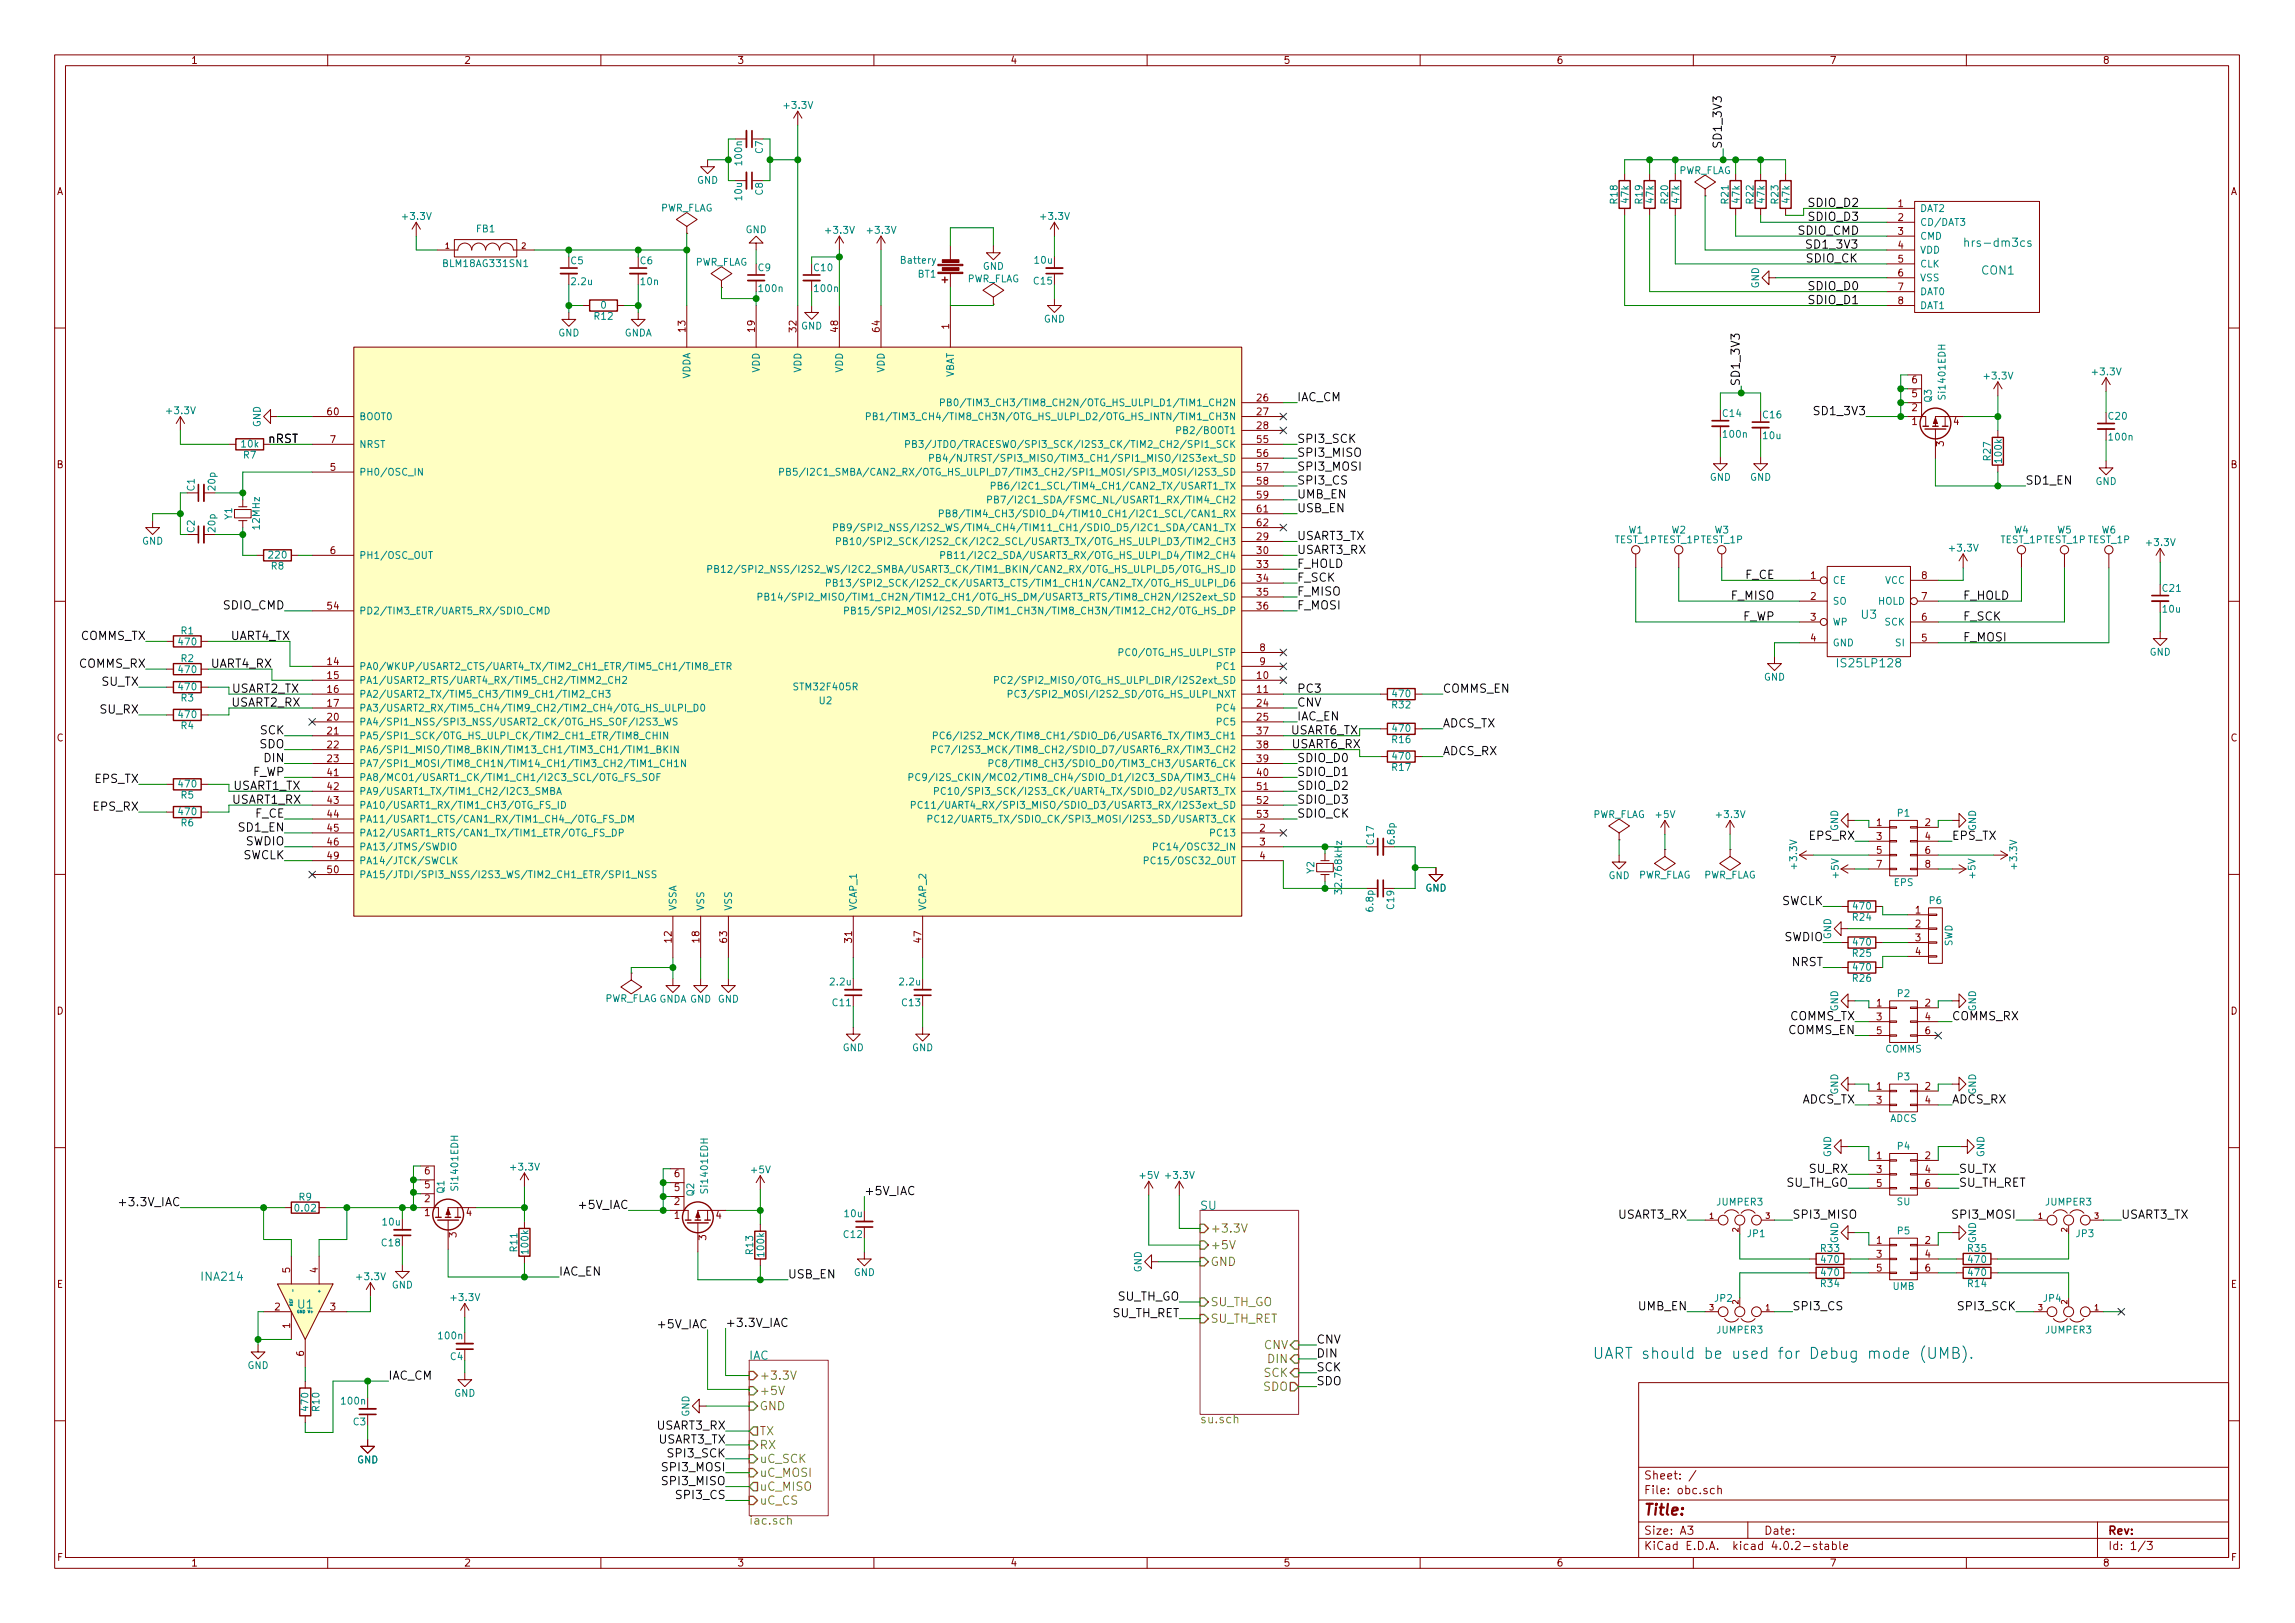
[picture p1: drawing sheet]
<svg xmlns="http://www.w3.org/2000/svg" width="420mm" height="297mm" viewBox="0 0 420 297" stroke-linecap="round" stroke-linejoin="round" font-family="sans-serif">
<defs><g id="words">
<text font-size="2.8" fill="#0000c2" x="291.6" y="248.7">UART should be used for Debug mode (UMB).</text>
<text font-size="2.8" fill="#840000" x="301" y="277.3">Title:</text>
<g font-size="2.1">
<text x="315.2" y="27.2" transform="rotate(-90 315.2 27.2)">SD1_3V3</text>
<text x="331.3" y="37.9">SDIO_D2</text>
<text x="331.3" y="40.4">SDIO_D3</text>
<text x="329.2" y="43">SDIO_CMD</text>
<text x="331.1" y="45.5">SD1_3V3</text>
<text x="330.7" y="48">SDIO_CK</text>
<text x="331.3" y="53.1">SDIO_D0</text>
<text x="331.3" y="55.7">SDIO_D1</text>
<text x="318.5" y="70.6" transform="rotate(-90 318.5 70.6)">SD1_3V3</text>
<text x="237.5" y="73.4">IAC_CM</text>
<text x="332.5" y="76">SD1_3V3</text>
<text x="49.1" y="81.1">nRST</text>
<text x="237.5" y="83.6">SPI3_MISO</text>
<text x="237.5" y="81.1">SPI3_SCK</text>
<text x="237.5" y="86.1">SPI3_MOSI</text>
<text x="237.5" y="88.7">SPI3_CS</text>
<text x="370.8" y="88.7">SD1_EN</text>
<text x="237.5" y="93.8">USB_EN</text>
<text x="237.5" y="91.2">UMB_EN</text>
<text x="237.5" y="98.8">USART3_TX</text>
<text x="237.5" y="101.4">USART3_RX</text>
<text x="237.5" y="106.5">F_SCK</text>
<text x="237.5" y="103.9">F_HOLD</text>
<text x="319.4" y="106">F_CE</text>
<text x="40.9" y="111.5">SDIO_CMD</text>
<text x="237.5" y="109">F_MISO</text>
<text x="237.5" y="111.5">F_MOSI</text>
<text x="317" y="109.8">F_MISO</text>
<text x="319" y="113.6">F_WP</text>
<text x="359.4" y="113.6">F_SCK</text>
<text x="359.4" y="109.8">F_HOLD</text>
<text x="14.6" y="117.1">COMMS_TX</text>
<text x="42.1" y="117.1">UART4_TX</text>
<text x="359.4" y="117.4">F_MOSI</text>
<text x="14.4" y="122.2">COMMS_RX</text>
<text x="18.6" y="125.5">SU_TX</text>
<text x="38.6" y="122.2">UART4_RX</text>
<text x="18.3" y="130.6">SU_RX</text>
<text x="42.3" y="126.8">USART2_TX</text>
<text x="42.4" y="129.3">USART2_RX</text>
<text x="237.5" y="131.9">IAC_EN</text>
<text x="237.5" y="129.3">CNV</text>
<text x="237.5" y="126.8">PC3</text>
<text x="264.2" y="126.8">COMMS_EN</text>
<text x="47.5" y="136.9">SDO</text>
<text x="47.6" y="134.4">SCK</text>
<text x="236.3" y="134.4">USART6_TX</text>
<text x="236.5" y="136.9">USART6_RX</text>
<text x="264.2" y="133.1">ADCS_TX</text>
<text x="17.3" y="143.3">EPS_TX</text>
<text x="46.2" y="142">F_WP</text>
<text x="48.4" y="139.5">DIN</text>
<text x="237.5" y="139.5">SDIO_D0</text>
<text x="237.5" y="142">SDIO_D1</text>
<text x="264.2" y="138.2">ADCS_RX</text>
<text x="17" y="148.4">EPS_RX</text>
<text x="42.5" y="147.1">USART1_RX</text>
<text x="42.6" y="144.6">USART1_TX</text>
<text x="46.6" y="149.6">F_CE</text>
<text x="237.5" y="149.6">SDIO_CK</text>
<text x="237.5" y="144.6">SDIO_D2</text>
<text x="237.5" y="147.1">SDIO_D3</text>
<text x="43.8" y="152.2">SD1_EN</text>
<text x="44.9" y="154.7">SWDIO</text>
<text x="331.2" y="153.7">EPS_RX</text>
<text x="357.4" y="153.7">EPS_TX</text>
<text x="44.3" y="157.3">SWCLK</text>
<text x="326" y="165.6">SWCLK</text>
<text x="326.6" y="172.2">SWDIO</text>
<text x="328" y="176.8">NRST</text>
<text x="327.3" y="189.3">COMMS_EN</text>
<text x="327.6" y="186.7">COMMS_TX</text>
<text x="357.4" y="186.7">COMMS_RX</text>
<text x="329.7" y="202">ADCS_TX</text>
<text x="357.4" y="202">ADCS_RX</text>
<text x="331.2" y="214.7">SU_RX</text>
<text x="358.6" y="214.7">SU_TX</text>
<text x="22.6" y="220.8">+3.3V_IAC</text>
<text x="106.4" y="221.3">+5V_IAC</text>
<text x="158.2" y="218.7">+5V_IAC</text>
<text x="326.9" y="217.2">SU_TH_GO</text>
<text x="358.6" y="217.2">SU_TH_RET</text>
<text x="296.2" y="223">USART3_RX</text>
<text x="328.2" y="223">SPI3_MISO</text>
<text x="357.9" y="223">SPI3_MOSI</text>
<text x="388.4" y="223">USART3_TX</text>
<text x="102.4" y="233.5">IAC_EN</text>
<text x="144.3" y="234">USB_EN</text>
<text x="204.5" y="238">SU_TH_GO</text>
<text x="299.9" y="239.8">UMB_EN</text>
<text x="328.2" y="239.8">SPI3_CS</text>
<text x="358.8" y="239.8">SPI3_SCK</text>
<text x="120.9" y="243.1">+5V_IAC</text>
<text x="132.8" y="242.9">+3.3V_IAC</text>
<text x="203.5" y="241.1">SU_TH_RET</text>
<text x="241" y="245.9">CNV</text>
<text x="241" y="248.4">DIN</text>
<text x="241" y="251">SCK</text>
<text x="71.1" y="252.5">IAC_CM</text>
<text x="241" y="253.5">SDO</text>
<text x="120.2" y="261.7">USART3_RX</text>
<text x="120.4" y="264.2">USART3_TX</text>
<text x="121.6" y="269.3">SPI3_MOSI</text>
<text x="122.6" y="266.7">SPI3_SCK</text>
<text x="121.6" y="271.8">SPI3_MISO</text>
<text x="124.1" y="274.4">SPI3_CS</text>
</g>
<g font-size="2.1" fill="#008484">
<text x="360.4" y="45.2">hrs-dm3cs</text>
<text x="362.8" y="50.3">CON1</text>
<text x="340.8" y="113.2">U3</text>
<text x="336.8" y="122.1">IS25LP128</text>
<text x="219.7" y="221.4">SU</text>
<text x="37.1" y="234.4">INA214</text>
<text x="54.5" y="239.5">U1</text>
<text x="137.2" y="248.9">IAC</text>
</g>
<g font-size="2.1" fill="#848400">
<text x="221.6" y="225.6">+3.3V</text>
<text x="221.6" y="228.6">+5V</text>
<text x="221.6" y="231.7">GND</text>
<text x="221.6" y="239.1">SU_TH_GO</text>
<text x="221.6" y="242.1">SU_TH_RET</text>
<text x="231.3" y="246.9">CNV</text>
<text x="232.2" y="249.5">DIN</text>
<text x="139.1" y="252.5">+3.3V</text>
<text x="139.1" y="255.3">+5V</text>
<text x="231.2" y="254.5">SDO</text>
<text x="231.3" y="252">SCK</text>
<text x="139.1" y="258.1">GND</text>
<text x="139.1" y="262.7">TX</text>
<text x="219.7" y="260.5">su.sch</text>
<text x="139.1" y="265.2">RX</text>
<text x="139.1" y="267.8">uC_SCK</text>
<text x="139.1" y="270.3">uC_MOSI</text>
<text x="139.1" y="272.8">uC_MISO</text>
<text x="139.1" y="275.4">uC_CS</text>
<text x="137.2" y="279">iac.sch</text>
</g>
<g font-size="2.1" fill="#840000">
<text x="301" y="273.5">File: obc.sch</text>
<text x="301" y="270.8">Sheet: /</text>
<text x="301" y="280.9">Size: A3</text>
<text x="323" y="280.9">Date:</text>
<text x="386" y="280.9">Rev:</text>
<text x="301" y="283.7">KiCad E.D.A. kicad 4.0.2-stable</text>
<text x="386" y="283.7">Id: 1/3</text>
</g>
<g font-size="1.8" fill="#840000">
<text x="35" y="11.7">1</text>
<text x="85" y="11.7">2</text>
<text x="135" y="11.7">3</text>
<text x="185" y="11.7">4</text>
<text x="235" y="11.7">5</text>
<text x="285" y="11.7">6</text>
<text x="335" y="11.7">7</text>
<text x="385" y="11.7">8</text>
<text x="10.4" y="35.7">A</text>
<text x="408.4" y="35.7">A</text>
<text x="347.5" y="37.9">1</text>
<text x="347.5" y="40.4">2</text>
<text x="347.5" y="43">3</text>
<text x="347.5" y="45.5">4</text>
<text x="347.5" y="48">5</text>
<text x="347.5" y="50.6">6</text>
<text x="347.5" y="53.1">7</text>
<text x="347.5" y="55.7">8</text>
<text x="125.5" y="60.7" transform="rotate(-90 125.5 60.7)">13</text>
<text x="138.2" y="60.7" transform="rotate(-90 138.2 60.7)">19</text>
<text x="145.8" y="60.7" transform="rotate(-90 145.8 60.7)">32</text>
<text x="153.4" y="60.7" transform="rotate(-90 153.4 60.7)">48</text>
<text x="161" y="60.7" transform="rotate(-90 161 60.7)">64</text>
<text x="173.7" y="60.2" transform="rotate(-90 173.7 60.2)">1</text>
<text x="350" y="70.1">6</text>
<text x="60" y="76">60</text>
<text x="230.2" y="73.4">26</text>
<text x="230.2" y="76">27</text>
<text x="350" y="77.8">1</text>
<text x="350" y="75.2">2</text>
<text x="350" y="72.7">5</text>
<text x="357.7" y="77.8">4</text>
<text x="60.5" y="81.1">7</text>
<text x="230.2" y="81.1">55</text>
<text x="230.2" y="83.6">56</text>
<text x="230.2" y="78.5">28</text>
<text x="355.9" y="81.7" transform="rotate(-90 355.9 81.7)">3</text>
<text x="10.4" y="85.7">B</text>
<text x="60.5" y="86.1">5</text>
<text x="230.2" y="86.1">57</text>
<text x="230.2" y="88.7">58</text>
<text x="408.4" y="85.7">B</text>
<text x="230.2" y="93.8">61</text>
<text x="230.2" y="91.2">59</text>
<text x="60.5" y="101.4">6</text>
<text x="230.2" y="101.4">30</text>
<text x="230.2" y="96.3">62</text>
<text x="230.2" y="98.8">29</text>
<text x="230.2" y="103.9">33</text>
<text x="230.2" y="106.5">34</text>
<text x="331.5" y="106">1</text>
<text x="351.8" y="106">8</text>
<text x="60" y="111.5">54</text>
<text x="230.2" y="109">35</text>
<text x="230.2" y="111.5">36</text>
<text x="331.5" y="109.8">2</text>
<text x="331.5" y="113.6">3</text>
<text x="351.8" y="113.6">6</text>
<text x="351.8" y="109.8">7</text>
<text x="230.7" y="119.2">8</text>
<text x="331.5" y="117.4">4</text>
<text x="351.8" y="117.4">5</text>
<text x="60" y="121.7">14</text>
<text x="60" y="124.2">15</text>
<text x="230.2" y="124.2">10</text>
<text x="230.7" y="121.7">9</text>
<text x="60" y="131.9">20</text>
<text x="60" y="126.8">16</text>
<text x="60" y="129.3">17</text>
<text x="230.2" y="126.8">11</text>
<text x="230.2" y="129.3">24</text>
<text x="230.2" y="131.9">25</text>
<text x="10.4" y="135.7">C</text>
<text x="60" y="134.4">21</text>
<text x="60" y="136.9">22</text>
<text x="230.2" y="134.4">37</text>
<text x="230.2" y="136.9">38</text>
<text x="408.4" y="135.7">C</text>
<text x="60" y="142">41</text>
<text x="60" y="139.5">23</text>
<text x="230.2" y="142">40</text>
<text x="230.2" y="139.5">39</text>
<text x="60" y="144.6">42</text>
<text x="60" y="147.1">43</text>
<text x="60" y="149.6">44</text>
<text x="230.2" y="144.6">51</text>
<text x="230.2" y="147.1">52</text>
<text x="230.2" y="149.6">53</text>
<text x="60" y="152.2">45</text>
<text x="60" y="154.7">46</text>
<text x="230.7" y="152.2">2</text>
<text x="230.7" y="154.7">3</text>
<text x="343.6" y="151.2">1</text>
<text x="343.6" y="153.7">3</text>
<text x="352.5" y="151.2">2</text>
<text x="352.5" y="153.7">4</text>
<text x="60" y="159.8">50</text>
<text x="60" y="157.3">49</text>
<text x="230.7" y="157.3">4</text>
<text x="343.6" y="156.2">5</text>
<text x="343.6" y="158.8">7</text>
<text x="352.5" y="156.2">6</text>
<text x="352.5" y="158.8">8</text>
<text x="350.7" y="167.2">1</text>
<text x="122.9" y="172.5" transform="rotate(-90 122.9 172.5)">12</text>
<text x="128" y="172.5" transform="rotate(-90 128 172.5)">18</text>
<text x="133.1" y="172.5" transform="rotate(-90 133.1 172.5)">63</text>
<text x="156" y="172.5" transform="rotate(-90 156 172.5)">31</text>
<text x="168.7" y="172.5" transform="rotate(-90 168.7 172.5)">47</text>
<text x="350.7" y="169.7">2</text>
<text x="350.7" y="172.2">3</text>
<text x="350.7" y="174.8">4</text>
<text x="10.4" y="185.7">D</text>
<text x="343.6" y="184.2">1</text>
<text x="352.5" y="184.2">2</text>
<text x="408.4" y="185.7">D</text>
<text x="343.6" y="186.7">3</text>
<text x="343.6" y="189.3">5</text>
<text x="352.5" y="186.7">4</text>
<text x="352.5" y="189.3">6</text>
<text x="343.6" y="199.4">1</text>
<text x="343.6" y="202">3</text>
<text x="352.5" y="199.4">2</text>
<text x="352.5" y="202">4</text>
<text x="77.7" y="214.9">6</text>
<text x="123.5" y="215.4">6</text>
<text x="343.6" y="212.1">1</text>
<text x="343.6" y="214.7">3</text>
<text x="352.5" y="212.1">2</text>
<text x="352.5" y="214.7">4</text>
<text x="77.7" y="220">2</text>
<text x="77.7" y="217.5">5</text>
<text x="123.5" y="220.5">2</text>
<text x="123.5" y="218">5</text>
<text x="343.6" y="217.2">5</text>
<text x="352.5" y="217.2">6</text>
<text x="77.7" y="222.5">1</text>
<text x="83.6" y="226.5" transform="rotate(-90 83.6 226.5)">3</text>
<text x="85.4" y="222.5">4</text>
<text x="123.5" y="223">1</text>
<text x="129.3" y="227" transform="rotate(-90 129.3 227)">3</text>
<text x="131.1" y="223">4</text>
<text x="343.6" y="227.6">1</text>
<text x="352.5" y="227.6">2</text>
<text x="53.1" y="232.9" transform="rotate(-90 53.1 232.9)">5</text>
<text x="58.2" y="232.9" transform="rotate(-90 58.2 232.9)">4</text>
<text x="343.6" y="230.2">3</text>
<text x="343.6" y="232.7">5</text>
<text x="352.5" y="230.2">4</text>
<text x="352.5" y="232.7">6</text>
<text x="10.4" y="235.7">E</text>
<text x="50.3" y="239.8">2</text>
<text x="60.5" y="239.8">3</text>
<text x="408.4" y="235.7">E</text>
<text x="53.1" y="243.1" transform="rotate(-90 53.1 243.1)">1</text>
<text x="55.6" y="248.2" transform="rotate(-90 55.6 248.2)">6</text>
<text x="10.5" y="285.7">F</text>
<text x="35" y="286.7">1</text>
<text x="85" y="286.7">2</text>
<text x="135" y="286.7">3</text>
<text x="185" y="286.7">4</text>
<text x="235" y="286.7">5</text>
<text x="285" y="286.7">6</text>
<text x="335" y="286.7">7</text>
<text x="385" y="286.7">8</text>
<text x="408.5" y="285.7">F</text>
</g>
<g font-size="1.8" fill="#008484">
<text x="143.7" y="19.9">+3.3V</text>
<text x="139.6" y="28.1" transform="rotate(-90 139.6 28.1)">C7</text>
<text x="127.6" y="33.6">GND</text>
<text x="135.8" y="30.1" transform="rotate(-90 135.8 30.1)">100n</text>
<text x="139.6" y="35.7" transform="rotate(-90 139.6 35.7)">C8</text>
<text x="307.2" y="31.8">PWR_FLAG</text>
<text x="73.9" y="40.2">+3.3V</text>
<text x="120.8" y="38.7">PWR_FLAG</text>
<text x="135.8" y="36.6" transform="rotate(-90 135.8 36.6)">10u</text>
<text x="190.7" y="40.2">+3.3V</text>
<text x="296.1" y="37.2" transform="rotate(-90 296.1 37.2)">R18</text>
<text x="298.1" y="37.1" transform="rotate(-90 298.1 37.1)">47k</text>
<text x="300.7" y="37.2" transform="rotate(-90 300.7 37.2)">R19</text>
<text x="302.7" y="37.1" transform="rotate(-90 302.7 37.1)">47k</text>
<text x="305.4" y="37.2" transform="rotate(-90 305.4 37.2)">R20</text>
<text x="307.4" y="37.1" transform="rotate(-90 307.4 37.1)">47k</text>
<text x="316.4" y="37.2" transform="rotate(-90 316.4 37.2)">R21</text>
<text x="318.5" y="37.1" transform="rotate(-90 318.5 37.1)">47k</text>
<text x="321" y="37.2" transform="rotate(-90 321 37.2)">R22</text>
<text x="323" y="37.1" transform="rotate(-90 323 37.1)">47k</text>
<text x="325.6" y="37.2" transform="rotate(-90 325.6 37.2)">R23</text>
<text x="327.6" y="37.1" transform="rotate(-90 327.6 37.1)">47k</text>
<text x="351.5" y="38.8">DAT2</text>
<text x="351.5" y="41.3">CD/DAT3</text>
<text x="87.2" y="42.5">FB1</text>
<text x="136.5" y="42.7">GND</text>
<text x="151.3" y="42.8">+3.3V</text>
<text x="159" y="42.8">+3.3V</text>
<text x="351.5" y="43.9">CMD</text>
<text x="351.5" y="46.4">VDD</text>
<text x="81.5" y="48.9">BLM18AG331SN1</text>
<text x="104.5" y="48.3">C5</text>
<text x="104.7" y="52.2">2.2u</text>
<text x="117.2" y="48.3">C6</text>
<text x="117.3" y="52.2">10n</text>
<text x="127.1" y="48.6">PWR_FLAG</text>
<text x="138.8" y="49.6">C9</text>
<text x="139.1" y="53.4">100n</text>
<text x="149.1" y="49.6">C10</text>
<text x="149.2" y="53.4">100n</text>
<text x="165" y="48.2">Battery</text>
<text x="168" y="50.8">BT1</text>
<text x="176.9" y="51.6">PWR_FLAG</text>
<text x="179.9" y="49.4">GND</text>
<text x="189.3" y="52.1">C15</text>
<text x="189.5" y="48.2">10u</text>
<text x="322" y="52.8" transform="rotate(-90 322 52.8)">GND</text>
<text x="351.5" y="48.9">CLK</text>
<text x="351.5" y="51.5">VSS</text>
<text x="108.9" y="58.5">R12</text>
<text x="110" y="56.5">0</text>
<text x="191.1" y="59">GND</text>
<text x="351.5" y="54">DAT0</text>
<text x="351.5" y="56.6">DAT1</text>
<text x="102.2" y="61.6">GND</text>
<text x="114.2" y="61.6">GNDA</text>
<text x="146.6" y="60.3">GND</text>
<text x="126.4" y="69.6" transform="rotate(-90 126.4 69.6)">VDDA</text>
<text x="139.1" y="68.3" transform="rotate(-90 139.1 68.3)">VDD</text>
<text x="146.7" y="68.3" transform="rotate(-90 146.7 68.3)">VDD</text>
<text x="154.3" y="68.3" transform="rotate(-90 154.3 68.3)">VDD</text>
<text x="161.9" y="68.3" transform="rotate(-90 161.9 68.3)">VDD</text>
<text x="174.6" y="69.4" transform="rotate(-90 174.6 69.4)">VBAT</text>
<text x="363.4" y="69.4">+3.3V</text>
<text x="383.2" y="68.7">+3.3V</text>
<text x="30.7" y="75.8">+3.3V</text>
<text x="65.8" y="76.9">BOOT0</text>
<text x="164.3" y="76.9">PB1/TIM3_CH4/TIM8_CH3N/OTG_HS_ULPI_D2/OTG_HS_INTN/TIM1_CH3N</text>
<text x="177.2" y="74.3">PB0/TIM3_CH3/TIM8_CH2N/OTG_HS_ULPI_D1/TIM1_CH2N</text>
<text x="315.4" y="76.3">C14</text>
<text x="322.8" y="76.5">C16</text>
<text x="353.6" y="73.6" transform="rotate(-90 353.6 73.6)">Q3</text>
<text x="356.2" y="72.8" transform="rotate(-90 356.2 72.8)">Si1401EDH</text>
<text x="386.1" y="76.8">C20</text>
<text x="44.2" y="81.9">10k</text>
<text x="44.6" y="83.9">R7</text>
<text x="47.7" y="78.2" transform="rotate(-90 47.7 78.2)">GND</text>
<text x="65.8" y="82">NRST</text>
<text x="172.1" y="82">PB3/JTDO/TRACESWO/SPI3_SCK/I2S3_CK/TIM2_CH2/SPI1_SCK</text>
<text x="216.3" y="79.4">PB2/BOOT1</text>
<text x="315.6" y="80.1">100n</text>
<text x="322.8" y="80.4">10u</text>
<text x="386.2" y="80.6">100n</text>
<text x="35.6" y="89.8" transform="rotate(-90 35.6 89.8)">C1</text>
<text x="39.4" y="89.7" transform="rotate(-90 39.4 89.7)">20p</text>
<text x="65.8" y="87">PH0/OSC_IN</text>
<text x="151.4" y="87">PB5/I2C1_SMBA/CAN2_RX/OTG_HS_ULPI_D7/TIM3_CH2/SPI1_MOSI/SPI3_MOSI/I2S3_SD</text>
<text x="176.7" y="84.5">PB4/NJTRST/SPI3_MISO/TIM3_CH1/SPI1_MISO/I2S3ext_SD</text>
<text x="185.7" y="89.6">PB6/I2C1_SCL/TIM4_CH1/CAN2_TX/USART1_TX</text>
<text x="313" y="88">GND</text>
<text x="320.4" y="88">GND</text>
<text x="364.4" y="84.2" transform="rotate(-90 364.4 84.2)">R27</text>
<text x="366.5" y="84.5" transform="rotate(-90 366.5 84.5)">100k</text>
<text x="383.6" y="88.7">GND</text>
<text x="42.5" y="95.1" transform="rotate(-90 42.5 95.1)">Y1</text>
<text x="178.3" y="94.7">PB8/TIM4_CH3/SDIO_D4/TIM10_CH1/I2C1_SCL/CAN1_RX</text>
<text x="185" y="92.1">PB7/I2C1_SDA/FSMC_NL/USART1_RX/TIM4_CH2</text>
<text x="26" y="99.7">GND</text>
<text x="35.6" y="97.4" transform="rotate(-90 35.6 97.4)">C2</text>
<text x="39.4" y="97.3" transform="rotate(-90 39.4 97.3)">20p</text>
<text x="47.5" y="96.8" transform="rotate(-90 47.5 96.8)">12MHz</text>
<text x="160.6" y="99.7">PB10/SPI2_SCK/I2S2_CK/I2C2_SCL/USART3_TX/OTG_HS_ULPI_D3/TIM2_CH3</text>
<text x="161.3" y="97.2">PB9/SPI2_NSS/I2S2_WS/TIM4_CH4/TIM11_CH1/SDIO_D5/I2C1_SDA/CAN1_TX</text>
<text x="295.6" y="99.4">TEST_1PTEST_1PTEST_1P</text>
<text x="298.1" y="97.6">W1</text>
<text x="306" y="97.6">W2</text>
<text x="313.9" y="97.6">W3</text>
<text x="357.1" y="100.9">+3.3V</text>
<text x="366.2" y="99.4">TEST_1PTEST_1P TEST_1P</text>
<text x="368.8" y="97.6">W4</text>
<text x="376.6" y="97.6">W5</text>
<text x="384.8" y="97.6">W6</text>
<text x="393.1" y="99.9">+3.3V</text>
<text x="49.3" y="102.2">220</text>
<text x="49.7" y="104.2">R8</text>
<text x="65.8" y="102.3">PH1/OSC_OUT</text>
<text x="138.4" y="104.8">PB12/SPI2_NSS/I2S2_WS/I2C2_SMBA/USART3_CK/TIM1_BKIN/CAN2_RX/OTG_HS_ULPI_D5/OTG_HS_ID</text>
<text x="158.2" y="107.4">PB13/SPI2_SCK/I2S2_CK/USART3_CTS/TIM1_CH1N/CAN2_TX/OTG_HS_ULPI_D6</text>
<text x="176.9" y="102.3">PB11/I2C2_SDA/USART3_RX/OTG_HS_ULPI_D4/TIM2_CH4</text>
<text x="335.5" y="106.8">CE</text>
<text x="345" y="106.8">VCC</text>
<text x="65.8" y="112.4">PD2/TIM3_ETR/UART5_RX/SDIO_CMD</text>
<text x="147.7" y="109.9">PB14/SPI2_MISO/TIM1_CH2N/TIM12_CH1/OTG_HS_DM/USART3_RTS/TIM8_CH2N/I2S2ext_SD</text>
<text x="162.6" y="112.4">PB15/SPI2_MOSI/I2S2_SD/TIM1_CH3N/TIM8_CH3N/TIM12_CH2/OTG_HS_DP</text>
<text x="335.5" y="110.7">SO</text>
<text x="343.7" y="110.7">HOLD</text>
<text x="396" y="108.3">C21</text>
<text x="396" y="112.1">10u</text>
<text x="32.8" y="118.1">470</text>
<text x="33.2" y="116.1">R1</text>
<text x="335.5" y="114.5">WP</text>
<text x="335.5" y="118.3">GND</text>
<text x="345" y="114.5">SCK</text>
<text x="347.1" y="118.3">SI</text>
<text x="393.5" y="120">GND</text>
<text x="32.8" y="123.2">470</text>
<text x="33.2" y="121.1">R2</text>
<text x="65.8" y="122.6">PA0/WKUP/USART2_CTS/UART4_TX/TIM2_CH1_ETR/TIM5_CH1/TIM8_ETR</text>
<text x="65.8" y="125.1">PA1/USART2_RTS/UART4_RX/TIM5_CH2/TIMM2_CH2</text>
<text x="186.1" y="125.1">PC2/SPI2_MISO/OTG_HS_ULPI_DIR/I2S2ext_SD</text>
<text x="205.7" y="120.1">PC0/OTG_HS_ULPI_STP</text>
<text x="222.9" y="122.6">PC1</text>
<text x="322.9" y="124.5">GND</text>
<text x="32.8" y="126.3">470</text>
<text x="32.8" y="131.4">470</text>
<text x="33.2" y="128.4">R3</text>
<text x="65.8" y="127.7">PA2/USART2_TX/TIM5_CH3/TIM9_CH1/TIM2_CH3</text>
<text x="65.8" y="130.2">PA3/USART2_RX/TIM5_CH4/TIM9_CH2/TIM2_CH4/OTG_HS_ULPI_D0</text>
<text x="145.6" y="126.3">STM32F405R</text>
<text x="150" y="128.9">U2</text>
<text x="188.2" y="127.7">PC3/SPI2_MOSI/I2S2_SD/OTG_HS_ULPI_NXT</text>
<text x="222.9" y="130.2">PC4</text>
<text x="254.9" y="129.6">R32</text>
<text x="255.1" y="127.6">470</text>
<text x="33.2" y="133.4">R4</text>
<text x="65.8" y="132.8">PA4/SPI1_NSS/SPI3_NSS/USART2_CK/OTG_HS_SOF/I2S3_WS</text>
<text x="65.8" y="135.3">PA5/SPI1_SCK/OTG_HS_ULPI_CK/TIM2_CH1_ETR/TIM8_CHIN</text>
<text x="65.8" y="137.8">PA6/SPI1_MISO/TIM8_BKIN/TIM13_CH1/TIM3_CH1/TIM1_BKIN</text>
<text x="176.6" y="137.8">PC7/I2S3_MCK/TIM8_CH2/SDIO_D7/USART6_RX/TIM3_CH2</text>
<text x="176.8" y="135.3">PC6/I2S2_MCK/TIM8_CH1/SDIO_D6/USART6_TX/TIM3_CH1</text>
<text x="222.9" y="132.8">PC5</text>
<text x="254.9" y="136">R16</text>
<text x="255.1" y="133.9">470</text>
<text x="65.8" y="142.9">PA8/MCO1/USART1_CK/TIM1_CH1/I2C3_SCL/OTG_FS_SOF</text>
<text x="65.8" y="140.4">PA7/SPI1_MOSI/TIM8_CH1N/TIM14_CH1/TIM3_CH2/TIM1_CH1N</text>
<text x="173.7" y="142.9">PC9/I2S_CKIN/MCO2/TIM8_CH4/SDIO_D1/I2C3_SDA/TIM3_CH4</text>
<text x="185.6" y="140.4">PC8/TIM8_CH3/SDIO_D0/TIM3_CH3/USART6_CK</text>
<text x="254.9" y="141.1">R17</text>
<text x="255.1" y="139">470</text>
<text x="32.8" y="144.1">470</text>
<text x="32.8" y="149.2">470</text>
<text x="33.2" y="146.1">R5</text>
<text x="65.8" y="145.5">PA9/USART1_TX/TIM1_CH2/I2C3_SMBA</text>
<text x="65.8" y="148">PA10/USART1_RX/TIM1_CH3/OTG_FS_ID</text>
<text x="173.1" y="148">PC11/UART4_RX/SPI3_MISO/SDIO_D3/USART3_RX/I2S3ext_SD</text>
<text x="176.7" y="145.5">PC10/SPI3_SCK/I2S3_CK/UART4_TX/SDIO_D2/USART3_TX</text>
<text x="291.5" y="149.7">PWR_FLAG</text>
<text x="303.2" y="149.7">+5V</text>
<text x="314.4" y="149.7">+3.3V</text>
<text x="347.4" y="149.4">P1</text>
<text x="33.2" y="151.2">R6</text>
<text x="65.8" y="150.5">PA11/USART1_CTS/CAN1_RX/TIM1_CH4_/OTG_FS_DM</text>
<text x="65.8" y="153.1">PA12/USART1_RTS/CAN1_TX/TIM1_ETR/OTG_FS_DP</text>
<text x="65.8" y="155.6">PA13/JTMS/SWDIO</text>
<text x="175.4" y="150.5">PC12/UART5_TX/SDIO_CK/SPI3_MOSI/I2S3_SD/USART3_CK</text>
<text x="212.9" y="155.6">PC14/OSC32_IN</text>
<text x="221.9" y="153.1">PC13</text>
<text x="251.5" y="154.5" transform="rotate(-90 251.5 154.5)">C17</text>
<text x="255.3" y="154.4" transform="rotate(-90 255.3 154.4)">6.8p</text>
<text x="336.5" y="152.1" transform="rotate(-90 336.5 152.1)">GND</text>
<text x="361.7" y="152.1" transform="rotate(-90 361.7 152.1)">GND</text>
<text x="65.8" y="160.7">PA15/JTDI/SPI3_NSS/I2S3_WS/TIM2_CH1_ETR/SPI1_NSS</text>
<text x="65.8" y="158.2">PA14/JTCK/SWCLK</text>
<text x="210.9" y="158.2">PC15/OSC32_OUT</text>
<text x="240.6" y="159.8" transform="rotate(-90 240.6 159.8)">Y2</text>
<text x="294.5" y="160.9">GND</text>
<text x="299.8" y="160.8">PWR_FLAG</text>
<text x="311.8" y="160.8">PWR_FLAG</text>
<text x="329" y="158.8" transform="rotate(-90 329 158.8)">+3.3V</text>
<text x="336.6" y="160.6" transform="rotate(-90 336.6 160.6)">+5V</text>
<text x="361.6" y="160.6" transform="rotate(-90 361.6 160.6)">+5V</text>
<text x="369.3" y="158.8" transform="rotate(-90 369.3 158.8)">+3.3V</text>
<text x="123.8" y="166.7" transform="rotate(-90 123.8 166.7)">VSSA</text>
<text x="128.9" y="166.7" transform="rotate(-90 128.9 166.7)">VSS</text>
<text x="134" y="166.7" transform="rotate(-90 134 166.7)">VSS</text>
<text x="156.8" y="166.7" transform="rotate(-90 156.8 166.7)">VCAP_1</text>
<text x="169.5" y="166.7" transform="rotate(-90 169.5 166.7)">VCAP_2</text>
<text x="245.7" y="163.1" transform="rotate(-90 245.7 163.1)">32.768kHz</text>
<text x="251.4" y="166.7" transform="rotate(-90 251.4 166.7)">6.8p</text>
<text x="255.2" y="166.3" transform="rotate(-90 255.2 166.3)">C19</text>
<text x="260.9" y="163.2">GND</text>
<text x="339.4" y="166.5">470</text>
<text x="346.7" y="162.1">EPS</text>
<text x="353.3" y="165.4">P6</text>
<text x="335.2" y="171.9" transform="rotate(-90 335.2 171.9)">GND</text>
<text x="339.2" y="168.5">R24</text>
<text x="339.4" y="173.1">470</text>
<text x="357.4" y="173.3" transform="rotate(-90 357.4 173.3)">SWD</text>
<text x="339.2" y="175.1">R25</text>
<text x="339.2" y="179.7">R26</text>
<text x="339.4" y="177.6">470</text>
<text x="110.6" y="183.4">PWR_FLAGGNDA GND GND</text>
<text x="152.1" y="180.3">2.2u</text>
<text x="152.5" y="184.1">C11</text>
<text x="164.8" y="180.3">2.2u</text>
<text x="165.2" y="184.1">C13</text>
<text x="336.5" y="185.1" transform="rotate(-90 336.5 185.1)">GND</text>
<text x="347.4" y="182.5">P2</text>
<text x="361.7" y="185.1" transform="rotate(-90 361.7 185.1)">GND</text>
<text x="154.3" y="192.4">GND</text>
<text x="167" y="192.4">GND</text>
<text x="345.1" y="192.6">COMMS</text>
<text x="347.4" y="197.7">P3</text>
<text x="336.5" y="200.4" transform="rotate(-90 336.5 200.4)">GND</text>
<text x="361.7" y="200.4" transform="rotate(-90 361.7 200.4)">GND</text>
<text x="346" y="205.3">ADCS</text>
<text x="93.7" y="214.2">+3.3V</text>
<text x="137.6" y="214.7">+5V</text>
<text x="208.7" y="215.7">+5V</text>
<text x="213.6" y="215.7">+3.3V</text>
<text x="335.2" y="211.8" transform="rotate(-90 335.2 211.8)">GND</text>
<text x="347.4" y="210.4">P4</text>
<text x="363.3" y="211.8" transform="rotate(-90 363.3 211.8)">GND</text>
<text x="54.2" y="221.7">0.02</text>
<text x="54.8" y="219.7">R9</text>
<text x="81.3" y="218.4" transform="rotate(-90 81.3 218.4)">Q1</text>
<text x="83.9" y="217.6" transform="rotate(-90 83.9 217.6)">Si1401EDH</text>
<text x="127.1" y="218.9" transform="rotate(-90 127.1 218.9)">Q2</text>
<text x="129.6" y="218.1" transform="rotate(-90 129.6 218.1)">Si1401EDH</text>
<text x="314.4" y="220.6">JUMPER3</text>
<text x="347.3" y="220.6">SU</text>
<text x="374.5" y="220.6">JUMPER3</text>
<text x="70.1" y="224.3">10u</text>
<text x="154.5" y="226.6">C12</text>
<text x="154.7" y="222.7">10u</text>
<text x="319.9" y="226.4">JP1</text>
<text x="336.5" y="227.5" transform="rotate(-90 336.5 227.5)">GND</text>
<text x="347.4" y="225.9">P5</text>
<text x="361.7" y="227.5" transform="rotate(-90 361.7 227.5)">GND</text>
<text x="380.1" y="226.4">JP3</text>
<text x="69.9" y="228.1">C18</text>
<text x="94.7" y="229" transform="rotate(-90 94.7 229)">R11</text>
<text x="96.7" y="229.3" transform="rotate(-90 96.7 229.3)">100k</text>
<text x="137.9" y="229.5" transform="rotate(-90 137.9 229.5)">R13</text>
<text x="139.9" y="229.8" transform="rotate(-90 139.9 229.8)">100k</text>
<text x="156.3" y="233.5">GND</text>
<text x="209" y="232.9" transform="rotate(-90 209 232.9)">GND</text>
<text x="333.4" y="229.1">R33</text>
<text x="333.6" y="233.5">470</text>
<text x="333.6" y="231.1">470</text>
<text x="360.3" y="229.1">R35</text>
<text x="360.5" y="231.1">470</text>
<text x="360.5" y="233.5">470</text>
<text x="65.5" y="234.3">+3.3V</text>
<text x="71.7" y="235.8">GND</text>
<text x="82.8" y="238.1">+3.3V</text>
<text x="313.9" y="238.2">JP2</text>
<text x="333.4" y="235.5">R34</text>
<text x="346.5" y="236.1">UMB</text>
<text x="360.3" y="235.5">R14</text>
<text x="374.1" y="238.2">JP4</text>
<text x="80.4" y="245.1">100n</text>
<text x="314.4" y="244">JUMPER3</text>
<text x="374.5" y="244">JUMPER3</text>
<text x="45.3" y="250.5">GND</text>
<text x="82.5" y="248.9">C4</text>
<text x="62.6" y="257">100n</text>
<text x="83.1" y="255.6">GND</text>
<text x="56.4" y="258" transform="rotate(-90 56.4 258)">470</text>
<text x="58.5" y="258.2" transform="rotate(-90 58.5 258.2)">R10</text>
<text x="64.7" y="260.8">C3</text>
<text x="126.2" y="259.3" transform="rotate(-90 126.2 259.3)">GND</text>
<text x="65.4" y="267.8">GND</text>
</g>
<g font-size="1.4" fill="#840000">
<text x="81.5" y="45.5">1</text>
<text x="95.5" y="45.5">2</text>
<text x="313" y="223">1</text>
<text x="318.3" y="225.5" transform="rotate(-90 318.3 225.5)">2</text>
<text x="323.3" y="223">3</text>
<text x="373.2" y="223">1</text>
<text x="378.5" y="225.5" transform="rotate(-90 378.5 225.5)">2</text>
<text x="383.5" y="223">3</text>
<text x="313" y="239.8">3</text>
<text x="318.3" y="238.7" transform="rotate(-90 318.3 238.7)">2</text>
<text x="323.3" y="239.8">1</text>
<text x="373.2" y="239.8">3</text>
<text x="378.5" y="238.7" transform="rotate(-90 378.5 238.7)">2</text>
<text x="383.5" y="239.8">1</text>
</g>
<g font-size=".7" fill="#008484">
<text x="53.6" y="239.1" transform="rotate(-90 53.6 239.1)">REF</text>
<text x="53.6" y="236.4" transform="rotate(-90 53.6 236.4)">_</text>
<text x="58.7" y="236.4" transform="rotate(-90 58.7 236.4)">+</text>
<text x="54.4" y="240.3">GND</text>
<text x="56.5" y="240.3">V+</text>
</g>
</g></defs>
<g fill="none" stroke="#840000" stroke-width=".18">
<path d="M10 10h400v277h-400zM12 12h396v273.1h-396zM60 10v2M110 10v2M160 10v2M210 10v2M260 10v2M310 10v2M360 10v2M129.5 29.2v1.3h1.3l-1.3 1.3-1.2-1.3h1.2M134.6 25.4h2.1M134.6 33.1h2.1"/>
<path d="M146 20.4l-.7 1.2M146 20.4v2.5M146 20.4l.8 1.2M297.4 31.8v1.3M297.4 38.1v1.3M302 31.8v1.3M302 38.1v1.3M306.7 31.8v1.3M306.7 38.1v1.3M312.2 35.9h.1M312.2 34.6l1.9-1.3-1.9-1.3-1.9 1.3 1.9 1.3v1.3M317.8 31.8v1.3"/>
<path d="M317.8 38.1v1.3M322.3 31.8v1.3M322.3 38.1v1.3M326.9 31.8v1.3M326.9 38.1v1.3M345.4 38.1h5.1M350.5 36.9h22.9v20.3h-22.9zM76.2 40.7l-.8 1.2M76.2 40.7v2.5M76.2 40.7l.8 1.2M80 45.8h3.8a1.27 1.27 0 0 1 1.3-1.3 1.27 1.27 0 0 1 1.3 1.3 1.27 1.27 0 0 1 1.2-1.3 1.27 1.27 0 0 1 1.3 1.3 1.27 1.27 0 0 1 1.3-1.3 1.27 1.27 0 0 1 1.2 1.3 1.27 1.27 0 0 1 1.3-1.3 1.27 1.27 0 0 1 1.3 1.3h3.8M83.2 43.9h11.4v3.1h-11.4z"/>
<path d="M104.1 57.2v1.3h1.3l-1.3 1.2-1.2-1.2h1.2M104.1 50.1v2M106.7 55.9h1.2M113 55.9h1.3M116.8 57.2v1.3h1.3l-1.3 1.2-1.2-1.2h1.2M116.8 50.1v2M125.7 42.7h.1M125.7 41.4l1.9-1.2-1.9-1.3-1.9 1.3 1.9 1.2v1.3M125.7 55.9v7.6M132.1 52.6h.1M132.1 51.3l1.9-1.2-1.9-1.3-1.9 1.3 1.9 1.2v1.3M138.4 44.5h1.3l-1.3-1.3-1.2 1.3h1.2v1.3"/>
<path d="M138.4 51.3v2.1M138.4 55.9v7.6M146 55.9v7.6M148.6 55.9v1.3h1.3l-1.3 1.3-1.3-1.3h1.3M148.6 51.3v2.1M153.7 43.2l-.8 1.3M153.7 43.2v2.6M153.7 55.9v7.6M153.7 43.2l.7 1.3M161.3 43.2l-.8 1.3M161.3 43.2v2.6M161.3 55.9v7.6"/>
<path d="M161.3 43.2l.8 1.3M174 45v2.5M174 50.1v2.5M174 55.9v7.6M181.9 45v1.3h1.2l-1.2 1.2-1.3-1.2h1.3M181.9 55.7h.1M181.9 54.4l1.9-1.3-1.9-1.2-1.9 1.2 1.9 1.3v1.3M193 54.6v1.3h1.3l-1.3 1.3-1.2-1.3h1.2M193 40.7v2.5M193 47v2.1M193 40.7l-.7 1.2M193 40.7l.8 1.2"/>
<path d="M323.8 50.8v-1.2l-1.2 1.2 1.2 1.3v-1.3h1.3M345.4 55.9h5.1M345.4 45.8h5.1M345.4 40.7h5.1M345.4 43.2h5.1M345.4 48.3h5.1M345.4 50.8h5.1M345.4 53.4h5.1M10 60h2M33 76.2l-.7 1.3M33 76.2v2.6M33 76.2l.8 1.3"/>
<path d="M49.5 76.2v-1.2l-1.2 1.2 1.2 1.3v-1.3h1.3M57.1 76.2h7.7M64.8 63.5h162.5v104.2h-162.5zM227.3 76.2h7.6M227.3 73.7h7.6M227.3 78.8h7.6M315 78v2M322.3 78.3v2M349.2 68.6h2.6v7.6M349.2 76.2h3.4v1.8M349.2 73.7h2.6M349.2 71.2h2.6"/>
<path d="M354.3 78.5v5.4M356.1 76.2v1.8M359.4 76.2h-5.1v1.8M365.8 69.9v2.5M365.8 78.8v1.2M365.8 69.9l-.8 1.3M365.8 69.9l.7 1.3M385.6 69.1l-.8 1.3M385.6 69.1v2.6M385.6 78.5v2.1M385.6 69.1l.7 1.3M408 60h2"/>
<path d="M27.9 95.3v1.3h1.3l-1.3 1.2-1.2-1.2h1.2M37.3 90.2h2.1M37.3 97.8h2.1M41.9 81.3h1.3M42.9 93.3h3.1v1.5h-3.1zM43.7 95.3h1.5M43.7 92.7h1.5M44.4 91.5v1.2M44.4 95.3v1.3M48.3 81.3h1.2M57.1 81.3h7.7M57.1 86.4h7.7"/>
<path d="M227.3 81.3h7.6M227.3 86.4h7.6M227.3 94h7.6M227.3 96.6h7.6M227.3 83.9h7.6M227.3 88.9h7.6M227.3 99.1h7.6M227.3 91.5h7.6M315 83.6v1.3h1.2l-1.2 1.2-1.3-1.2h1.3M322.3 83.6v1.3h1.3l-1.3 1.2-1.2-1.2h1.2M365.8 85.1v1.3M385.6 84.4v1.2h1.2l-1.2 1.3-1.3-1.3h1.3"/>
<path d="M10 110h2M30.5 117.4h1.2M36.8 117.4h1.3M47 101.6h1.3M53.3 101.6h1.3M57.1 101.6h7.7M57.1 111.8h7.7M227.3 101.6h7.6M227.3 119.4h7.6M227.3 104.2h7.6M227.3 106.7h7.6M227.3 111.8h7.6"/>
<path d="M227.3 109.3h7.6M299.5 101.4v2.5M307.3 101.4v2.5M315.2 101.4v2.5M329.4 110h5.1M329.4 106.2h3.8M329.4 113.8h3.8M329.4 117.6h5.1M334.5 103.7h15.3v16.5h-15.3zM349.8 106.2h5M349.8 113.8h5M349.8 117.6h5"/>
<path d="M351 110h3.8M359.4 101.4l-.8 1.3M359.4 101.4v2.5M359.4 101.4l.8 1.3M370.1 101.4v2.5M378 101.4v2.5M386.1 101.4v2.5M395.5 115.6v1.3h1.2l-1.2 1.2-1.3-1.2h1.3M395.5 100.4v2.5M395.5 110v2.1M395.5 100.4l-.8 1.2M395.5 100.4l.7 1.2"/>
<path d="M408 110h2M30.5 125.8h1.2M30.5 130.8h1.2M30.5 122.5h1.2M36.8 125.8h1.3M36.8 130.8h1.3M36.8 122.5h1.3M57.1 122h7.7M57.1 124.5h7.7M57.1 132.1h7.7M57.1 127h7.7M57.1 134.7h7.7"/>
<path d="M57.1 137.2h7.7M57.1 139.7h7.7M57.1 129.6h7.7M227.3 122h7.6M227.3 124.5h7.6M227.3 132.1h7.6M227.3 127h7.6M227.3 134.7h7.6M227.3 137.2h7.6M227.3 139.7h7.6M227.3 129.6h7.6M252.7 133.4h1.3"/>
<path d="M252.7 138.5h1.3M252.7 127h1.3M259.1 133.4h1.2M259.1 138.5h1.2M259.1 127h1.2M324.9 120.2v1.2h1.2l-1.2 1.3-1.3-1.3h1.3M30.5 143.5h1.2M30.5 148.6h1.2M36.8 143.5h1.3M36.8 148.6h1.3M57.1 157.5h7.7M57.1 155h7.7"/>
<path d="M57.1 152.4h7.7M57.1 142.3h7.7M57.1 144.8h7.7M57.1 147.4h7.7M57.1 149.9h7.7M227.3 157.5h7.6M227.3 155h7.6M227.3 152.4h7.6M227.3 142.3h7.6M227.3 144.8h7.6M227.3 147.4h7.6M227.3 149.9h7.6"/>
<path d="M241 158h3.1v1.5h-3.1zM241.8 157.5h1.5M242.6 156.2v1.3M253.2 155h2.1M262.9 158.8v1.3h1.3l-1.3 1.2-1.3-1.2h1.3M296.4 156.5v1.3h1.3l-1.3 1.2-1.3-1.2h1.3M296.4 153.7h.1M296.4 152.4l1.9-1.2-1.9-1.3-1.9 1.3 1.9 1.2v1.3M304.8 155.5h.1M304.8 155.5v1.3l1.9 1.2-1.9 1.3-1.9-1.3 1.9-1.2M304.8 150.2l-.8 1.2M304.8 150.2v2.5"/>
<path d="M304.8 150.2l.8 1.2M316.7 155.5h.1M316.7 155.5v1.3l1.9 1.2-1.9 1.3-1.9-1.3 1.9-1.2M316.7 150.2l-.7 1.2M316.7 150.2v2.5M316.7 150.2l.8 1.2M329.4 156.5l1.3 .8M329.4 156.5h2.6M330.7 155.7l-1.3 .8M337.1 159l1.2 .8M337.1 159h2.5M338.3 150.2v-1.3l-1.2 1.3 1.2 1.2v-1.2h1.3"/>
<path d="M338.3 158.3l-1.2 .7M342.1 156.5h3.8M342.1 159h3.8M342.1 151.4h3.8M342.1 154h3.8M345.9 158.9h1.3v.3h-1.3zM345.9 156.4h1.3v.2h-1.3zM345.9 153.8h1.3v.3h-1.3zM345.9 151.3h1.3v.2h-1.3zM345.9 150.2h5.1v10.1h-5.1zM349.8 158.9h1.2v.3h-1.2zM349.8 156.4h1.2v.2h-1.2z"/>
<path d="M349.8 153.8h1.2v.3h-1.2zM349.8 151.3h1.2v.2h-1.2zM351 156.5h3.8M351 159h3.8M351 151.4h3.8M351 154h3.8M357.4 150.2h1.2v-1.3l1.3 1.3-1.3 1.2v-1.2M357.4 159h2.5M358.6 158.3l1.3 .7M359.9 159l-1.3 .8M365 156.5h2.5M366.3 155.7l1.2 .8"/>
<path d="M367.5 156.5l-1.2 .8M10 160h2M57.1 160.1h7.7M115.6 178.1h.1M115.6 178.1v1.3l1.9 1.2-1.9 1.3-1.9-1.3 1.9-1.2M123.2 179.1v1.3h1.3l-1.3 1.2-1.3-1.2h1.3M123.2 167.7v7.6M128.3 179.1v1.3h1.2l-1.2 1.2-1.3-1.2h1.3M128.3 167.7v7.6M133.3 179.1v1.3h1.3l-1.3 1.2-1.2-1.2h1.2M133.3 167.7v7.6M156.2 167.7v7.6"/>
<path d="M156.2 179.1v2M168.9 167.7v7.6M168.9 179.1v2M241.8 160.1h1.5M242.6 160.1v1.2M250.2 162.6h2M337.1 170v-1.3l-1.3 1.3 1.3 1.2v-1.2h1.2M337.1 172.5h1.2M337.1 177.1h1.2M337.1 165.9h1.2M343.4 172.5h1.3M343.4 177.1h1.3"/>
<path d="M343.4 165.9h1.3M349.2 172.5h3.9M349.2 167.4h3.9M349.2 170h3.9M349.2 175h3.9M353.1 174.9h1.5v.3h-1.5zM353.1 172.4h1.5v.2h-1.5zM353.1 169.8h1.5v.3h-1.5zM353.1 167.3h1.5v.2h-1.5zM353.1 166.2h2.5v10.1h-2.5zM408 160h2M156.2 188v1.3h1.3l-1.3 1.2-1.3-1.2h1.3"/>
<path d="M156.2 182.3v1.9M168.9 188v1.3h1.3l-1.3 1.2-1.3-1.2h1.3M338.3 183.2v-1.3l-1.2 1.3 1.2 1.2v-1.2h1.3M338.3 198.4v-1.3l-1.2 1.3 1.2 1.3v-1.3h1.3M342.1 184.4h3.8M342.1 187h3.8M342.1 189.5h3.8M342.1 199.7h3.8M345.9 189.4h1.3v.2h-1.3zM345.9 186.9h1.3v.2h-1.3zM345.9 184.3h1.3v.3h-1.3zM345.9 183.2h5.1v7.6h-5.1z"/>
<path d="M345.9 199.6h1.3v.2h-1.3zM345.9 198.4h5.1v5.1h-5.1zM349.8 189.4h1.2v.2h-1.2zM349.8 186.9h1.2v.2h-1.2zM349.8 184.3h1.2v.3h-1.2zM349.8 199.6h1.2v.2h-1.2zM351 184.4h3.8M351 187h3.8M351 189.5h3.8M351 199.7h3.8M357.4 183.2h1.2v-1.3l1.3 1.3-1.3 1.2v-1.2M357.4 198.4h1.2v-1.3l1.3 1.3-1.3 1.3v-1.3"/>
<path d="M10 210h2M77 213.4h2.5v7.6M77 218.5h2.5M77 215.9h2.5M96 214.7v2.5M96 214.7l-.8 1.2M96 214.7l.8 1.2M122.7 213.9h2.5v7.6M122.7 219h2.5M122.7 216.4h2.5M139.2 215.2v2.5M139.2 215.2l-.8 1.2"/>
<path d="M139.2 215.2l.8 1.2M210.3 216.2l-.8 1.3M210.3 216.2v2.5M210.3 216.2l.8 1.3M215.9 216.2l-.8 1.3M215.9 216.2v2.5M215.9 216.2l.8 1.3M337.1 209.8v-1.2l-1.3 1.2 1.3 1.3v-1.3h1.2M342.1 212.4h3.8M342.1 214.9h3.8M342.1 217.5h3.8M342.1 202.2h3.8"/>
<path d="M345.9 217.3h1.3v.3h-1.3zM345.9 214.8h1.3v.2h-1.3zM345.9 212.3h1.3v.2h-1.3zM345.9 211.1h5.1v7.6h-5.1zM345.9 202.1h1.3v.2h-1.3zM349.8 217.3h1.2v.3h-1.2zM349.8 214.8h1.2v.2h-1.2zM349.8 212.3h1.2v.2h-1.2zM349.8 202.1h1.2v.2h-1.2zM351 212.4h3.8M351 214.9h3.8M351 217.5h3.8"/>
<path d="M351 202.2h3.8M358.9 209.8h1.3v-1.2l1.2 1.2-1.2 1.3v-1.3M408 210h2M50.8 235h10.2l-5.1 10.1zM52.1 221h1.2M53.3 229.9v5.1M58.4 229.9v5.1M58.4 221h1.3M67.8 234.7l-.7 1.3M67.8 234.7v2.6M67.8 234.7l.8 1.3M73.7 231.4v1.3h1.2l-1.2 1.3-1.3-1.3h1.3"/>
<path d="M73.7 223v2.1M77 221h3.3v1.8M82 223.3v5.3M83.8 221v1.8M85.1 238.5l-.8 1.3M85.1 238.5v2.6M85.1 238.5l.8 1.3M87.1 221h-5.1v1.8M96 223.6v1.2M96 229.9v1.3M122.7 221.5h3.3v1.8M127.8 223.8v5.3"/>
<path d="M129.5 221.5v1.8M132.8 221.5h-5v1.8M139.2 224.1v1.2M139.2 230.4v1.3M158.2 229.1v1.3h1.3l-1.3 1.3-1.2-1.3h1.2M158.2 221.5v2.1M210.8 230.9v-1.2l-1.3 1.2 1.3 1.3v-1.3h1.3M312.2 223.3h2.4M315.7 222a1.62 1.62 0 0 1 2.6 0M318.8 222a1.62 1.62 0 0 1 2.5 0M322.5 223.3h2.4M331.2 230.4h1.3"/>
<path d="M331.2 233h1.3M337.6 230.4h1.2M337.6 233h1.2M338.3 225.6v-1.3l-1.2 1.3 1.2 1.3v-1.3h1.3M342.1 227.9h3.8M342.1 230.4h3.8M342.1 233h3.8M345.9 232.8h1.3v.3h-1.3zM345.9 230.3h1.3v.2h-1.3zM345.9 227.7h1.3v.3h-1.3zM345.9 226.6h5.1v7.6h-5.1zM349.8 232.8h1.2v.3h-1.2z"/>
<path d="M349.8 230.3h1.2v.2h-1.2zM349.8 227.7h1.2v.3h-1.2zM351 227.9h3.8M351 230.4h3.8M351 233h3.8M357.4 225.6h1.2v-1.3l1.3 1.3-1.3 1.3v-1.3M358.1 230.4h1.3M358.1 233h1.3M364.5 230.4h1.3M364.5 233h1.3M372.4 223.3h2.4M375.9 222a1.62 1.62 0 0 1 2.6 0"/>
<path d="M379 222a1.62 1.62 0 0 1 2.5 0M382.7 223.3h2.4M47.2 246.2v1.2h1.3l-1.3 1.3-1.2-1.3h1.2M48.3 240.1h5v5M55.9 245.1v5.1M55.9 252.8v1.2M55.9 259.1v1.3M58.4 240.1h5.1M67.3 255.8v2M85.1 251.2v1.3h1.3l-1.3 1.3-1.3-1.3h1.3M85.1 243.9v2M128 257.3v-1.2l-1.3 1.2 1.3 1.3v-1.3h1.3"/>
<path d="M300 253h108v32.1h-108zM312.2 240.1h2.4M315.7 241.3a1.63 1.63 0 0 0 2.6 0M318.8 241.3a1.63 1.63 0 0 0 2.5 0M322.5 240.1h2.4M372.4 240.1h2.4M375.9 241.3a1.63 1.63 0 0 0 2.6 0M379 241.3a1.63 1.63 0 0 0 2.5 0M382.7 240.1h2.4M10 260h2M67.3 263.4v1.3h1.3l-1.3 1.3-1.3-1.3h1.3M300 278.5h108"/>
<path d="M300 274.5h108M300 268.5h108M309 279.3h.9l-.5 .6 .5 .1v.7l-.2 .1-.7-.1M310.5 269.1l-1.3 2M313.8 272.5l-.4-.1-.3 .3 .1 .6 .2 .1 .4-.1M314.5 272.5l.2-.1 .4 .1v.9M314.5 271.9v1.5M320 278.5v3M384 278.5v6.6M408 260h2M60 285.1v1.9M110 285.1v1.9"/>
<path d="M160 285.1v1.9M210 285.1v1.9M260 285.1v1.9M300 281.5h108M310 285.1v1.9M332.6 282.7a.37 .37 0 0 0-.6 .1l.1 .2 .5 .2v.1l-.2 .3-.4-.1M333.1 282.6h.5M333.3 282.1v1.3l.3 .2M334.1 282.7h.6l.1 .9M334.8 283h-.5l-.2 .2 .2 .4 .5-.1M335.5 282.7l.4-.1 .3 .3-.1 .6h-.6M335.5 282.1v1.5"/>
<path d="M336.8 282.1v1.3l.2 .2M337.5 283.1l.8-.1-.1-.3-.4-.1-.3 .2 .1 .7h.6M360 285.1v1.9M392.7 282l-1.2 2M393.1 282.1h.9l-.5 .6 .5 .1v.7l-.2 .1-.7-.1"/>
<circle cx="299.5" cy="100.6" r=".76"/>
<circle cx="307.3" cy="100.6" r=".76"/>
<circle cx="315.2" cy="100.6" r=".76"/>
<circle cx="333.9" cy="113.8" r=".63"/>
<circle cx="333.9" cy="106.2" r=".63"/>
<circle cx="350.4" cy="110" r=".63"/>
<circle cx="370.1" cy="100.6" r=".76"/>
<circle cx="378" cy="100.6" r=".76"/>
<circle cx="386.1" cy="100.6" r=".76"/>
<circle cx="315.5" cy="223.3" r=".89"/>
<circle cx="318.5" cy="223.3" r=".91"/>
<circle cx="321.6" cy="223.3" r=".89"/>
<circle cx="375.7" cy="223.3" r=".89"/>
<circle cx="378.7" cy="223.3" r=".91"/>
<circle cx="381.8" cy="223.3" r=".89"/>
<circle cx="315.5" cy="240.1" r=".89"/>
<circle cx="318.5" cy="240.1" r=".91"/>
<circle cx="321.6" cy="240.1" r=".89"/>
<circle cx="375.7" cy="240.1" r=".89"/>
<circle cx="378.7" cy="240.1" r=".91"/>
<circle cx="381.8" cy="240.1" r=".89"/>
</g>
<g fill="none" stroke="#008484" stroke-width=".18">
<path d="M358.9 40h.8l-.4 .5 .3 .1v.5l-.1 .2-.6-.2M95.9 48.8h.7M171.3 47.3l-.5 1.2-.1 .1M359.7 44.2h.1a.36 .36 0 0 1 .6 .1v.8M359.7 43.6v1.5M371.8 44.2l-.4-.1-.2 .2 .1 .2 .5 .2v.3h-.6M158.6 76.2l.6-.1 .1-.4-.7-.1v1.2M159.9 76.1l.6-.1v-.3l-.6-.1v1.2h.5l.2-.1v-.3l-.3-.3M161.1 75.9l.4-.3v1.2M161.1 76.8h.7M163.3 75.5l-1.1 1.6M163.5 75.6h.7"/>
<path d="M172.2 73.7l.6-.1v-.5l-.6-.1v1.3M173.5 73.6l.6-.1v-.4l-.6-.1v1.3h.4l.2-.1 .1-.4-.3-.2M174.8 73.1l.2-.1a.67 .67 0 0 1 .4 .6 .67 .67 0 0 1-.4 .7l-.3-.5zM176.9 72.9l-1.1 1.7M215.4 78.8l.7-.1v-.5l-.7-.1v1.3M77.3 85.7v1.3l-.7-1.3v1.3M142.7 86.4l.7-.1v-.5l-.7-.1v1.3M144 86.3l.6-.1v-.4l-.6-.1v1.3h.5l.2-.1v-.4l-.3-.2M145.9 85.7h-.6l-.1 .6 .2-.1 .5 .1v.6l-.2 .1-.5-.1M147.4 85.6l-1.1 1.7M147.8 85.7v1.3M148.4 85.8l.5-.1 .1 .1 .1 .3-.8 .9h.8"/>
<path d="M150.4 85.8a.5 .5 0 0 0-.7 0 .5 .5 0 0 0-.1 .6l.1 .4a.41 .41 0 0 0 .7 .1M150.9 86.1l.3-.4v1.3M150.9 87h.7M152.6 96.5h.6l.1-.5-.7-.1v1.2M153.2 99.1l.6-.1v-.5l-.6-.1v1.3M153.9 96.5l.6-.1v-.4l-.6-.1v1.2h.5l.2-.1v-.3l-.3-.2M154.4 99l.6-.1v-.4l-.6-.1v1.3h.5l.2-.1v-.4l-.2-.2M155.7 98.8l.3-.4v1.3M155.7 99.7h.7M155.8 96.4l-.2 .3h-.3l-.2-.3 .1-.5h.4l.2 .2a.84 .84 0 0 1-.3 1h-.3M157 98.5l.1-.1a.67 .67 0 0 1 .5 .6 .67 .67 0 0 1-.5 .7l-.2-.5zM157.3 95.8l-1.1 1.6"/>
<path d="M158.4 95.9l-.7 .1v.4l.5 .2 .2 .3-.3 .2h-.4M158.9 96.5h.6l.1-.5-.7-.1v1.2M159.1 98.3l-1.1 1.7M160.1 98.5h-.6v.4l.5 .2 .1 .3-.2 .3-.5-.1M160.2 95.9v1.2M160.8 96l.4-.1 .2 .1 .1 .2-.8 .9h.8M165.8 81.3l.6-.1 .1-.5-.7-.1v1.3M167.1 81.2l.6-.1v-.4l-.6-.1v1.3h.5l.1-.1 .1-.3-.3-.3M168.2 80.6h.8l-.4 .5 .4 .1v.6l-.2 .1-.6-.1M170.2 83.8h.6l.1-.5-.7-.1v1.2M170.5 80.6l-1.1 1.6M171.2 80.6v1.1l-.4 .2"/>
<path d="M171.5 83.8l.6-.1v-.4l-.6-.1v1.2h.5l.1-.1 .1-.3-.3-.2M172 94l.6-.1v-.5l-.6-.1v1.3M173 83.1l-.3 .9h.8M173.3 93.9l.6-.1v-.4l-.6-.1v1.3h.4l.2-.1 .1-.3-.3-.3M173.3 83.6v.8M174.7 93.9l-.2-.3 .1-.2h.5v.3l-.5 .2-.1 .2v.4l.2 .1h.3l.2-.3-.1-.3-.1-.1M174.9 83.1l-1.1 1.6M176 83.2v1.2l-.7-1.2v1.2M176.7 93.3l-1.1 1.6M176.9 93.3h.7M177.2 93.3v1.3M180.8 91.5l.6-.1 .1-.5-.7-.1v1.3"/>
<path d="M181.5 88.9l.6-.1v-.4l-.6-.1v1.2M182.1 91.4l.6-.1v-.4l-.6-.1v1.3h.5l.2-.2v-.3l-.3-.2M182.8 88.8l.6-.1v-.3l-.6-.1v1.2h.4l.2-.1 .1-.3-.3-.3M183.2 90.8h.9l-.6 1.3M184.6 88.3h-.4l-.2 .3v.7l.2 .2 .4-.1 .1-.4-.1-.2-.4-.1-.2 .3M185.5 90.7l-1.1 1.7M186.2 88.2l-1.1 1.6M78.5 101h.7M98.4 112.4v-1.3l.4 .9 .4-.9v1.3M99.8 111.1a.64 .64 0 0 1 .7 .6 .64 .64 0 0 1-.7 .7zM129.6 104.2l.6-.1 .1-.5-.7-.1v1.3M130.9 104.1l.6-.1v-.4l-.6-.1v1.3h.4l.2-.2 .1-.3-.3-.2"/>
<path d="M132.1 103.8l.3-.3v1.3M132.1 104.8h.7M133.3 103.6l.5-.1 .2 .1v.2l-.8 1h.8M135.5 103.4l-1.1 1.7M136.6 103.5h-.5l-.3 .2 .1 .3 .6 .3v.3l-.2 .2-.5-.1M137.1 104.2l.6-.1 .1-.5-.7-.1v1.3M138.8 109.2h.6v-.5l-.6-.1v1.2M140.1 109.2l.6-.1v-.4l-.6-.1v1.2h.4l.2-.1 .1-.3-.3-.2M141.3 108.9l.3-.3v1.2M141.3 109.8h.7M142.8 108.5l-.3 .9h.8M143.1 109v.8"/>
<path d="M144.7 108.5l-1.1 1.6M145.7 108.6l-.6 .1v.4l.5 .2 .1 .3-.2 .2h-.5M146.3 109.2h.6l.1-.5-.7-.1v1.2M151.3 106.7l.6-.1 .1-.5-.7-.1v1.3M152.6 106.6l.6-.1v-.4l-.6-.1v1.3h.5l.1-.1 .1-.3-.3-.3M153.8 106.4l.4-.4v1.3M153.8 107.3h.7M154.6 111.8l.6-.1 .1-.5-.7-.1v1.3M154.9 106h.8l-.4 .5 .4 .1v.6l-.2 .1-.6-.1M155.9 111.7l.6-.1v-.4l-.6-.1v1.3h.5l.2-.1v-.4l-.3-.2M157.1 111.5l.4-.4v1.3M157.1 112.4h.7"/>
<path d="M157.2 106l-1.1 1.6M158.3 106.1h-.7v.4l.5 .2 .2 .3-.3 .3-.4-.1M159 111.1h-.6l-.1 .6 .2-.1 .5 .1v.6l-.2 .1-.5-.1M160.5 111l-1.1 1.7M161.6 111.2l-.5-.1-.2 .2 .1 .3 .5 .3v.4l-.1 .1-.5-.1M172.2 101.6l.6-.1 .1-.4-.7-.1v1.2M173.5 101.5l.6-.1v-.3l-.6-.1v1.2h.5l.2-.1v-.3l-.3-.3M174.7 101.3l.4-.3v1.2M174.7 102.2h.7M175.9 101.3l.4-.3v1.2M175.9 102.2h.8M204.9 119.4l.6-.1v-.5l-.6-.1v1.3"/>
<path d="M225.3 103.5a.64 .64 0 0 1 .8 .6 .64 .64 0 0 1-.8 .7zM107.2 127.7h.9M109.1 126.5a.5 .5 0 0 0-.6 0 .5 .5 0 0 0-.1 .6l.1 .3a.41 .41 0 0 0 .6 .1M109.7 126.4v1.2M109.7 126.9h.7M110.2 125.2h1M110.4 126.4v1.2M110.9 126.4h.8l-.4 .4 .3 .1v.6l-.1 .1-.6-.1M112.2 123.9a.5 .5 0 0 0-.7 0 .5 .5 0 0 0-.1 .6l.1 .4a.41 .41 0 0 0 .7 .1M112.7 123.8v1.3M112.7 124.4h.7M113.4 123.8v1.3"/>
<path d="M114 123.9l.5-.1 .2 .1v.3l-.8 .9h.8M118.1 136.9l.3-.4v1.3M118.1 137.8h.7M119 134.1a.5 .5 0 0 0-.6 0 .5 .5 0 0 0-.1 .6l.1 .3a.41 .41 0 0 0 .6 .1M119 137.9h1M119.1 131.5h-.7v.4l.6 .2 .1 .3-.2 .3-.5-.1M119.5 131.4h.8l-.4 .5 .4 .1v.6l-.2 .1-.6-.1M119.6 134v1.2M119.6 134.6h.7M120.3 137.1l.6-.1v-.4l-.6-.1v1.3h.5l.2-.1v-.4l-.3-.2M120.3 134v1.2M120.6 132.8h.9"/>
<path d="M120.9 134v1.2M121.6 136.5v1.3M121.7 139.2a.5 .5 0 0 0-.7 0 .5 .5 0 0 0-.1 .6l.1 .3a.41 .41 0 0 0 .7 .1M121.7 131.4l.3 1.3 .3-.9 .2 .9 .3-1.3M121.7 137l.6 .8M122.2 134v1.2l-.7-1.2v1.2M122.2 139.1v1.2M122.2 139.6h.7M122.3 136.5l-.7 .7M122.8 136.5v1.3M122.9 139.1v1.2M123.2 128.9v1.3h.6"/>
<path d="M123.5 139.4l.4-.3v1.2M124 131.5h-.7v.4l.5 .2 .2 .3-.3 .3-.5-.1M124.2 136.5v1.3l-.8-1.3v1.3M124.2 129.6l.6-.1 .1-.5-.7-.1v1.3M125.5 139.1v1.2l-.7-1.2v1.2M125.5 128.9v1.3M125.8 130.3h1M127.1 128.9a.64 .64 0 0 1 .7 .6 .64 .64 0 0 1-.7 .7zM128.4 129l.2-.1a.67 .67 0 0 1 .4 .6 .67 .67 0 0 1-.4 .7l-.3-.5zM129 121.8l-.2-.2v-.2l.2-.1 .4 .1v.3l-.5 .2-.1 .2v.3l.2 .1h.3l.2-.2-.1-.4-.1-.1M129.7 122.6h1M131 121.9h.4"/>
<path d="M131.6 121.3h-.6v1.2h.6M132 121.3h.7M132.3 121.3v1.2M133.1 121.9h.6l.1-.5-.7-.1v1.2M133.4 121.9l.4 .6M170.6 137.2l.6-.1v-.5l-.6-.1v1.3M170.9 134.6h.6l.1-.5-.7-.1v1.2M172.6 136.6a.5 .5 0 0 0-.7 0 .5 .5 0 0 0-.1 .6l.1 .4a.41 .41 0 0 0 .7 .1M172.9 134.1a.5 .5 0 0 0-.6 0 .5 .5 0 0 0-.2 .6l.1 .3a.41 .41 0 0 0 .7 .1M173 136.5h.8l-.5 1.3M174 134h-.4l-.2 .3v.7l.2 .2 .4-.1 .1-.4-.1-.2h-.4l-.2 .2M175.3 136.4l-1.1 1.7"/>
<path d="M175.6 133.9l-1.1 1.6M175.7 136.5v1.3M176 134v1.2M181.1 139.7l.6-.1v-.4l-.6-.1v1.2M182.1 124.5l.6-.1 .1-.5-.7-.1v1.3M183.1 139.2a.5 .5 0 0 0-.7 0 .5 .5 0 0 0-.1 .6l.1 .3a.41 .41 0 0 0 .7 .1M183.8 139.6l-.2-.2v-.2l.2-.1 .4 .1v.3l-.5 .1-.1 .2v.4l.2 .1h.2l.3-.2-.1-.4-.2-.1M184.1 123.9a.5 .5 0 0 0-.6 0 .5 .5 0 0 0-.2 .6l.1 .4a.41 .41 0 0 0 .7 .1M184.6 123.9l.5-.1 .1 .1 .1 .3-.8 .9h.8M184.6 127l.6-.1v-.4l-.6-.1v1.2M185.8 139l-1.1 1.6M186.6 126.5a.5 .5 0 0 0-.7 0 .5 .5 0 0 0-.1 .6l.1 .3a.41 .41 0 0 0 .7 .1"/>
<path d="M187 126.4h.8l-.4 .4 .3 .1v.6l-.1 .1-.6-.1M81.9 156.8v1.3h.6M82.7 154.5l.2-.2h.4a.83 .83 0 0 1-.1 1.3 .44 .44 0 0 1-.6-.5zM83 156.8v1.3M83.1 157.4l.6 .7M83.7 156.8l-.7 .7M99.4 145.4v-1.3l.4 .9 .4-.9v1.3M100.8 144.7l.6-.1v-.4l-.6-.1v1.3h.5l.2-.1v-.3l-.2-.3M100.9 148h1M101.9 145.4l.4-1.3 .5 1.3M102.1 145h.5M102.2 146.7v1.2"/>
<path d="M102.8 146.7a.64 .64 0 0 1 .7 .6 .64 .64 0 0 1-.7 .6zM110.8 153.1h1M112.1 151.8a.64 .64 0 0 1 .7 .6 .64 .64 0 0 1-.7 .6zM112.5 150.6h1M113.4 152.4l.6-.1v-.4l-.6-.1v1.2M113.8 149.2a.64 .64 0 0 1 .7 .6 .64 .64 0 0 1-.7 .7zM114.7 159.7l.3-.3v1.2M115.1 150.5v-1.3l.4 .9 .4-.9v1.3M116.2 141.6l-.7 .1v.4l.6 .2 .1 .3-.2 .3-.5-.1M116.5 143h.9M117.6 159.4v1.2l-.7-1.2v1.2M118.4 141.6l-.7 .1v.4l.6 .2 .1 .3-.2 .3-.5-.1"/>
<path d="M118.7 140.3h.7M118.9 159.4l-.7 .1v.4l.5 .2 .2 .3-.3 .2h-.4M118.9 141.8l.3-.2h.4a.83 .83 0 0 1-.2 1.3 .44 .44 0 0 1-.5-.5zM119.7 140.4h.9M120.1 159.4l-.7 .1v.4l.6 .2 .1 .3-.2 .2h-.5M120.3 142.2h.4M120.9 141.6h-.6v1.3M123.5 140.3h.7M166.4 142.3l.6-.1 .1-.5-.7-.1v1.3M166.9 147.3h.6v-.5l-.6-.1v1.2M168.4 141.7a.5 .5 0 0 0-.6 0 .5 .5 0 0 0-.2 .6l.1 .4a.41 .41 0 0 0 .7 0M168.8 146.8a.5 .5 0 0 0-.6 0 .5 .5 0 0 0-.1 .6l.1 .3a.41 .41 0 0 0 .6 .1"/>
<path d="M169.3 147l.4-.3v1.2M169.3 147.9h.8M169.6 142.1l-.2 .3h-.3l-.2-.3 .1-.5h.4l.2 .2a.84 .84 0 0 1-.3 1.1h-.3M169.9 149.9l.6-.1 .1-.5-.7-.1v1.3M170.6 147l.3-.3v1.2M170.6 147.9h.7M171.1 144.8l.6-.1 .1-.5-.7-.1v1.3M171.1 141.5l-1.1 1.7M171.5 141.6v1.3M171.9 149.3a.5 .5 0 0 0-.6 0 .5 .5 0 0 0-.2 .6l.1 .4a.41 .41 0 0 0 .7 .1M172.1 141.7l.4-.1 .2 .1 .1 .2-.8 1h.8M172.4 149.6l.3-.4v1.3"/>
<path d="M172.4 150.5h.7M172.7 146.6l-1 1.6M173.1 144.2a.5 .5 0 0 0-.6 0 .5 .5 0 0 0-.2 .6l.1 .4a.41 .41 0 0 0 .7 .1M173.6 144.5l.3-.4v1.3M173.6 145.4h.7M173.6 149.3l.5-.1 .2 .1v.3l-.8 .9h.8M174.9 144.2l.2-.1a.67 .67 0 0 1 .4 .7 .67 .67 0 0 1-.4 .6l-.3-.5zM175.8 149.1l-1.1 1.7M177 144.1l-1.1 1.6M209.5 157.5l.6-.1 .1-.5-.7-.1v1.3M211.2 155l.6-.1v-.5l-.6-.1v1.3M245.6 153.9v.7l-.8-.7v.7"/>
<path d="M114.7 160.6h.7M115.6 160.7h1M244.3 163.6v-.7l.5 .4 .1-.4h.6l.1 .2-.1 .5"/>
</g>
<g fill="none" stroke="#840000" stroke-width=".33">
<path d="M136.7 23.9v3.1M136.7 31.5v3.1M102.6 50.1h3.1M115.3 50.1h3.1M136.9 51.3h3.1M147.1 51.3h3M191.5 49.1h3.1M313.4 78h3.1M320.8 78.3h3M384 78.5h3.1M37.3 88.7v3M37.3 96.3v3.1"/>
<path d="M394 110h3M253.2 153.5v3M252.2 161.1v3M154.7 181.1h3M167.4 181.1h3M72.1 225.1h3.1M156.7 223.6h3.1M65.8 257.8h3M83.6 245.9h3"/>
</g>
<g fill="none" stroke="#840000" stroke-width=".3">
<path d="M137.7 23.9v3.1M137.7 31.5v3.1M102.6 49.1h3.1M115.3 49.1h3.1M136.9 50.3h3.1M147.1 50.3h3M191.5 50.1h3.1M313.4 77h3.1M320.8 77.3h3M384 77.5h3.1M36.3 88.7v3M36.3 96.3v3.1"/>
<path d="M394 109h3M252.2 153.5v3M253.2 161.1v3M154.7 182.2h3M167.4 182.2h3M72.1 226.1h3.1M156.7 224.6h3.1M65.8 258.9h3M83.6 246.9h3"/>
</g>
<g fill="none" stroke="#840000" stroke-width=".25">
<path d="M296.4 33.1h2v5h-2zM301 33.1h2v5h-2zM305.7 33.1h2v5h-2zM316.7 33.1h2.1v5h-2.1zM321.3 33.1h2v5h-2zM325.9 33.1h2v5h-2zM107.9 54.9h5.1v2h-5.1zM172.5 51.2h1M173 50.7v1M352 78h1.1M352.4 78.5h3.8M353.8 78h1"/>
<path d="M355.6 78h1M43.2 80.3h5.1v2h-5.1zM364.7 80h2.1v5.1h-2.1zM31.7 116.4h5.1v2h-5.1zM48.3 100.6h5v2.1h-5zM31.7 124.8h5.1v2h-5.1zM31.7 129.8h5.1v2.1h-5.1zM31.7 121.4h5.1v2.1h-5.1zM254 132.4h5.1v2h-5.1zM254 137.5h5.1v2h-5.1zM254 126h5.1v2.1h-5.1zM31.7 142.5h5.1v2.1h-5.1z"/>
<path d="M31.7 147.6h5.1v2h-5.1zM338.3 171.5h5.1v2h-5.1zM338.3 176.1h5.1v2h-5.1zM338.3 164.9h5.1v2h-5.1zM53.3 220h5.1v2h-5.1zM79.8 222.8h1M80.1 223.3h3.8M81.5 222.8h1M83.3 222.8h1M95 224.8h2v5.1h-2zM125.5 223.3h1M125.9 223.8h3.8"/>
<path d="M127.3 223.3h1M129 223.3h1M138.2 225.3h2v5.1h-2zM332.5 231.9h5.1v2.1h-5.1zM332.5 229.4h5.1v2h-5.1zM359.4 229.4h5.1v2h-5.1zM359.4 231.9h5.1v2.1h-5.1zM54.9 254h2v5.1h-2z"/>
<circle cx="354.3" cy="77.5" r="2.82"/>
<circle cx="82" cy="222.3" r="2.82"/>
<circle cx="127.8" cy="222.8" r="2.82"/>
</g>
<path d="M21.8 220.1h1.2M144.1 241.4a.62 .62 0 0 0-.8 0 .62 .62 0 0 0-.2 .7 .58 .58 0 0 0 .3 .6 .58 .58 0 0 0 .7-.1" fill="none" stroke="#000" stroke-width=".18"/>
<path d="M219.7 221.5h18v37.4h-18zM137.2 249h14.4v28.4h-14.4z" fill="none" stroke="#840084" stroke-width=".18"/>
<path d="M227.3 224l.5 1.5 .5-1.5M144.8 250.9l.5 1.5 .5-1.5M226 259.5a.36 .36 0 0 1 .6 .1v.8M144.2 278.1l.1-.1a.36 .36 0 0 1 .6 .2v.8" fill="none" stroke="#848400" stroke-width=".18"/>
<g fill="none" stroke="#848400" stroke-width=".25">
<path d="M219.7 224.1h.8l.7 .7-.7 .8h-.8zM219.7 227.1h.8l.7 .8-.7 .7h-.8zM219.7 230.2h.8l.7 .7-.7 .8h-.8zM219.7 237.5h.8l.7 .8-.7 .8h-.8zM137.2 251h.7l.8 .8-.8 .7h-.7zM137.2 253.8h.7l.8 .7-.8 .8h-.7zM137.2 256.6h.7l.8 .7-.8 .8h-.7zM219.7 240.6h.8l.7 .7-.7 .8h-.8zM236.2 253h.8l.7 .8-.7 .7h-.8zM237 245.4h.7v1.5h-.7l-.8-.7zM237 247.9h.7v1.6h-.7l-.8-.8zM237 250.5h.7v1.5h-.7l-.8-.8z"/>
<path d="M137.2 263.7h.7l.8 .8-.8 .7h-.7zM137.2 266.2h.7l.8 .8-.8 .8h-.7zM137.2 268.8h.7l.8 .7-.8 .8h-.7zM137.2 273.8h.7l.8 .8-.8 .8h-.7zM137.9 261.1h.8v1.6h-.8l-.7-.8zM137.9 271.3h.8v1.5h-.8l-.7-.7z"/>
</g>
<g fill="#ffffc2" stroke="#ffffc2" stroke-width=".18">
<path d="M50.8 235h10.2l-5.1 10.1z"/>
<path d="M64.8 63.5h162.5v104.2h-162.5z"/>
</g>
<g fill="none" stroke="#000084" stroke-width=".18">
<path d="M234.3 78.2l1.3 1.2M234.3 75.6l1.3 1.2M235.6 78.2l-1.3 1.2M235.6 75.6l-1.3 1.2M234.3 95.9l1.3 1.3M235.6 95.9l-1.3 1.3M234.3 118.8l1.3 1.2M235.6 118.8l-1.3 1.2M56.5 131.5l1.3 1.2M57.8 131.5l-1.3 1.2M234.3 123.9l1.3 1.2M234.3 121.3l1.3 1.3"/>
<path d="M235.6 123.9l-1.3 1.2M235.6 121.3l-1.3 1.3M56.5 159.4l1.3 1.3M57.8 159.4l-1.3 1.3M234.3 151.8l1.3 1.2M235.6 151.8l-1.3 1.2M354.2 188.9l1.2 1.2M355.4 188.9l-1.2 1.2M387.8 239.5l1.2 1.2M389 239.5l-1.2 1.2"/>
</g>
<g fill="none" stroke="#008400" stroke-width=".18">
<path d="M129.5 29.2h3.8M134.6 25.4h-1.3v7.7h1.3M139.7 25.4h1.3v7.7h-1.3M141 29.2h5M146 22.9v33M297.4 39.4v16.5h48M297.4 31.8v-2.6h29.5v2.6M302 29.2v2.6M302 39.4v14h43.4M306.7 39.4v8.9h38.7M306.7 29.2v2.6M312.2 35.9v9.9h33.2"/>
<path d="M315.5 27.2v2M317.8 39.4v3.8h27.6M317.8 29.2v2.6M322.3 39.4v1.3h23.1M322.3 29.2v2.6M345.4 38.1h-15.2v1.3h-3.3M76.2 43.2v2.6h3.8M97.8 45.8h27.9M104.1 45.8v1.2M104.1 52.1v5.1M104.1 55.9h2.6M114.3 55.9h2.5"/>
<path d="M116.8 45.8v1.2M116.8 52.1v5.1M125.7 42.7v13.2M132.1 52.6v2h6.3M138.4 45.8v2.5M138.4 53.4v2.5M148.6 53.4v2.5M153.7 47h-5.1v1.3M153.7 45.8v10.1M161.3 45.8v10.1M174 52.6v3.3h7.9v-.2M174 45v-3.3h7.9v3.3"/>
<path d="M193 43.2v3.8M193 52.1v2.5M325.1 50.8h20.3M33 78.8v2.5h8.9M50.8 76.2h6.3M234.9 73.7h2.6M315 75v-3.1h7.3v3.3M318.8 70.6v1.3M341.6 76.2h7.6M348 73.7h1.2M348 71.2h1.2M349.2 68.6h-1.2v7.6"/>
<path d="M359.4 76.2h6.4M365.8 72.4v6.4M385.6 71.7v3.8M33 94h-5.1v1.3M34.3 90.2h-1.3v7.6h1.3M39.4 90.2h5M39.4 97.8h5M44.4 96.6v5h2.6M49.5 81.3h7.6M57.1 86.4h-12.7v5.1M234.9 81.3h2.6M234.9 86.4h2.6"/>
<path d="M234.9 94h2.6M234.9 99.1h2.6M234.9 88.9h2.6M234.9 83.9h2.6M234.9 91.5h2.6M315 80v3.6M322.3 80.3v3.3M354.3 83.9v5h16.5M365.8 86.4v2.5M385.6 80.6v3.8M26.7 117.4h3.8M38.1 117.4h15v4.6h4"/>
<path d="M52.1 111.8h5M54.6 101.6h2.5M234.9 101.6h2.6M234.9 111.8h2.6M234.9 106.7h2.6M234.9 109.3h2.6M234.9 104.2h2.6M299.5 103.9v9.9h29.9M307.3 103.9v6.1h22.1M315.2 103.9v2.3h14.2M329.4 117.6h-4.5v2.6M359.4 103.9v2.3h-4.6"/>
<path d="M370.1 103.9v6.1h-15.3M378 103.9v9.9h-23.2M386.1 103.9v13.7h-31.3M395.5 102.9v4.1M395.5 112.1v3.5M25.4 125.8h5.1M25.4 130.8h5.1M26.7 122.5h3.8M38.1 125.8h3.8M38.1 122.5h11.7v2h7.3M41.9 127h15.2M52.1 134.7h5"/>
<path d="M52.1 137.2h5M52.1 139.7h5M57.1 129.6h-15.2v1.2h-3.8M234.9 127h17.8M234.9 129.6h2.6M234.9 134.7h14M234.9 137.2h14v1.3h3.8M234.9 139.7h2.6M234.9 132.1h2.6M248.9 133.4h3.8M260.3 127h3.9M260.3 133.4h3.9"/>
<path d="M260.3 138.5h3.9M25.4 143.5h5.1M25.4 148.6h5.1M38.1 143.5h3.8v1.3h15.2M52.1 155h5M52.1 157.5h5M52.1 149.9h5M52.1 142.3h5M52.1 152.4h5M57.1 147.4h-15.2v1.2h-3.8M234.9 155h15.3M234.9 157.5v5.1h15.3"/>
<path d="M234.9 144.8h2.6M234.9 147.4h2.6M234.9 149.9h2.6M234.9 142.3h2.6M242.6 155v1.2M255.3 155h3.8v7.6h-3.8M259.1 158.8h3.8M296.4 153.7v2.8M304.8 152.7v2.8M316.7 152.7v2.8M332 156.5h10.1M339.6 150.2h2.5v1.2"/>
<path d="M339.6 154h2.5M339.6 159h2.5M354.8 154h2.6M354.8 156.5h10.2M354.8 159h2.6M357.4 150.2h-2.6v1.2M123.2 175.3v3.8M123.2 177.1h-7.6v1M128.3 175.3v3.8M133.3 175.3v3.8M156.2 175.3v3.8M168.9 175.3v3.8"/>
<path d="M242.6 161.3v1.3M333.8 172.5h3.3M333.8 165.9h3.3M333.8 177.1h3.3M338.3 170h10.9M344.7 165.9v1.5h4.5M344.7 172.5h4.5M349.2 175h-4.5v2.1M156.2 184.2v3.8M168.9 184.2v3.8M339.6 187h2.5M339.6 189.5h2.5"/>
<path d="M339.6 183.2h2.5v1.2M339.6 198.4h2.5v1.3M354.8 187h2.6M357.4 183.2h-2.6v1.2M357.4 198.4h-2.6v1.3M75.7 218.5h1.3M75.7 215.9h1.3M77 213.4h-1.3v7.6M96 217.2v6.4M121.4 219h1.3M121.4 216.4h1.3M122.7 213.9h-1.3v7.6"/>
<path d="M139.2 217.7v6.4M158.2 219v2.5M210.3 218.7v9.2h9.4M215.9 218.7v6.1h3.8M338.3 209.8h3.8v2.6M338.3 214.9h3.8M338.3 217.5h3.8M339.6 202.2h2.5M354.8 214.9h3.8M354.8 202.2h2.6M354.8 217.5h3.8M358.9 209.8h-4.1v2.6"/>
<path d="M33 221h19.1M48.3 221v5.9h5v3M59.7 221h17.3M63.5 221v5.9h-5.1v3M67.8 237.3v2.8h-4.3M73.7 221v2M73.7 228.1v3.3M82 228.6v5.1h20.4M87.1 221h8.9M96 231.2v2.5M115.1 221.5h7.6M127.8 229.1v5.1h16.5"/>
<path d="M132.8 221.5h6.4M139.2 231.7v2.5M158.2 226.6v2.5M212.1 230.9h7.6M215.9 238.3h3.8M308.9 223.3h3.3M318.5 225.8v4.6h12.7M324.9 223.3h3.3M331.2 233h-12.7v4.5M338.8 233h3.3M338.8 230.4h3.3M339.6 225.6h2.5v2.3"/>
<path d="M354.8 233h3.3M354.8 230.4h3.3M357.4 225.6h-2.6v2.3M365.8 233h12.9v4.5M369.1 223.3h3.3M378.7 225.8v4.6h-12.9M385.1 223.3h3.3M47.2 245.1h6.1M48.3 240.1h-1.1v6.1M55.9 250.2v2.6M67.3 252.8v3M71.1 252.8h-10.1v9.4h-5.1v-1.8"/>
<path d="M85.1 241.1v2.8M85.1 249v2.2M129.3 257.3h7.9M129.5 243.4v10.9h7.7v.2M132.8 243.1v8.7h4.4M215.9 241.3h3.8M237.7 246.2h3.3M237.7 248.7h3.3M237.7 251.2h3.3M237.7 253.8h3.3M308.9 240.1h3.3M324.9 240.1h3.3"/>
<path d="M369.1 240.1h3.3M385.1 240.1h3.3M67.3 260.9v2.5M132.8 261.9h4.4M132.8 264.5h4.4M132.8 267h4.4M132.8 269.5h4.4M132.8 272.1h4.4M132.8 274.6h4.4"/>
</g>
<g fill="#008400" stroke="#008400" stroke-width=".25">
<circle cx="242.6" cy="155" r=".51"/>
<circle cx="242.6" cy="162.6" r=".51"/>
<circle cx="259.1" cy="158.8" r=".51"/>
<circle cx="44.5" cy="90.2" r=".51"/>
<circle cx="44.5" cy="97.8" r=".51"/>
<circle cx="33" cy="94" r=".51"/>
<circle cx="153.7" cy="47" r=".51"/>
<circle cx="104.1" cy="45.8" r=".51"/>
<circle cx="116.8" cy="45.8" r=".51"/>
<circle cx="116.8" cy="55.9" r=".51"/>
<circle cx="104.1" cy="55.9" r=".51"/>
<circle cx="133.3" cy="29.2" r=".51"/>
<circle cx="146" cy="29.2" r=".51"/>
<circle cx="141" cy="29.2" r=".51"/>
<circle cx="96" cy="233.7" r=".51"/>
<circle cx="48.3" cy="221" r=".51"/>
<circle cx="63.5" cy="221" r=".51"/>
<circle cx="67.3" cy="252.8" r=".51"/>
<circle cx="365.8" cy="76.2" r=".51"/>
<circle cx="365.8" cy="88.9" r=".51"/>
<circle cx="139.2" cy="234.2" r=".51"/>
<circle cx="47.2" cy="245.1" r=".51"/>
<circle cx="302" cy="29.2" r=".51"/>
<circle cx="317.8" cy="29.2" r=".51"/>
<circle cx="322.3" cy="29.2" r=".51"/>
<circle cx="315.5" cy="29.2" r=".51"/>
<circle cx="96" cy="221" r=".51"/>
<circle cx="139.2" cy="221.5" r=".51"/>
<circle cx="125.7" cy="45.8" r=".51"/>
<circle cx="138.4" cy="54.6" r=".51"/>
<circle cx="75.7" cy="221" r=".51"/>
<circle cx="75.7" cy="218.2" r=".51"/>
<circle cx="75.7" cy="215.9" r=".51"/>
<circle cx="121.4" cy="221.5" r=".51"/>
<circle cx="121.4" cy="219" r=".51"/>
<circle cx="121.4" cy="216.4" r=".51"/>
<circle cx="348" cy="76.2" r=".51"/>
<circle cx="348" cy="73.7" r=".51"/>
<circle cx="348" cy="71.2" r=".51"/>
<circle cx="318.8" cy="71.9" r=".51"/>
<circle cx="123.2" cy="177.1" r=".51"/>
<circle cx="73.7" cy="221" r=".51"/>
<circle cx="306.7" cy="29.2" r=".51"/>
</g>
<g fill="#840000" stroke="#840000" stroke-width=".18">
<path d="M82 221.3l.4 1h-.7z"/>
<path d="M127.8 221.8l.3 1h-.7z"/>
<path d="M354.3 76.5l.4 1h-.8z"/>
<path d="M171.7 48.4h4.6v.2h-4.6z"/>
<path d="M171.7 49.8h4.6v.3h-4.6z"/>
<path d="M172.5 47.5h3.1v.5h-3.1z"/>
<path d="M172.5 49h3.1v.5h-3.1z"/>
</g>
<path d="M352.4 246.3a2.34 2.34 0 0 0 0 3.1M353.2 246.6v1.6l.3 .4h.4l.4-.4v-1.6M355.3 248.6v-2l.6 1.4 .7-1.4v2M357.6 247.6l.8-.1a.49 .49 0 0 0 .2-.5 .49 .49 0 0 0-.4-.4h-.6v2h.7a.53 .53 0 0 0 .4-.6 .53 .53 0 0 0-.5-.4M359.4 246.3a2.26 2.26 0 0 1 0 3.1M360.9 248.4l.1 .1-.1 .1-.1-.1 .1-.1v.2" fill="none" stroke="#0000c2" stroke-width=".18"/>
<use href="#words"/>
</svg>
